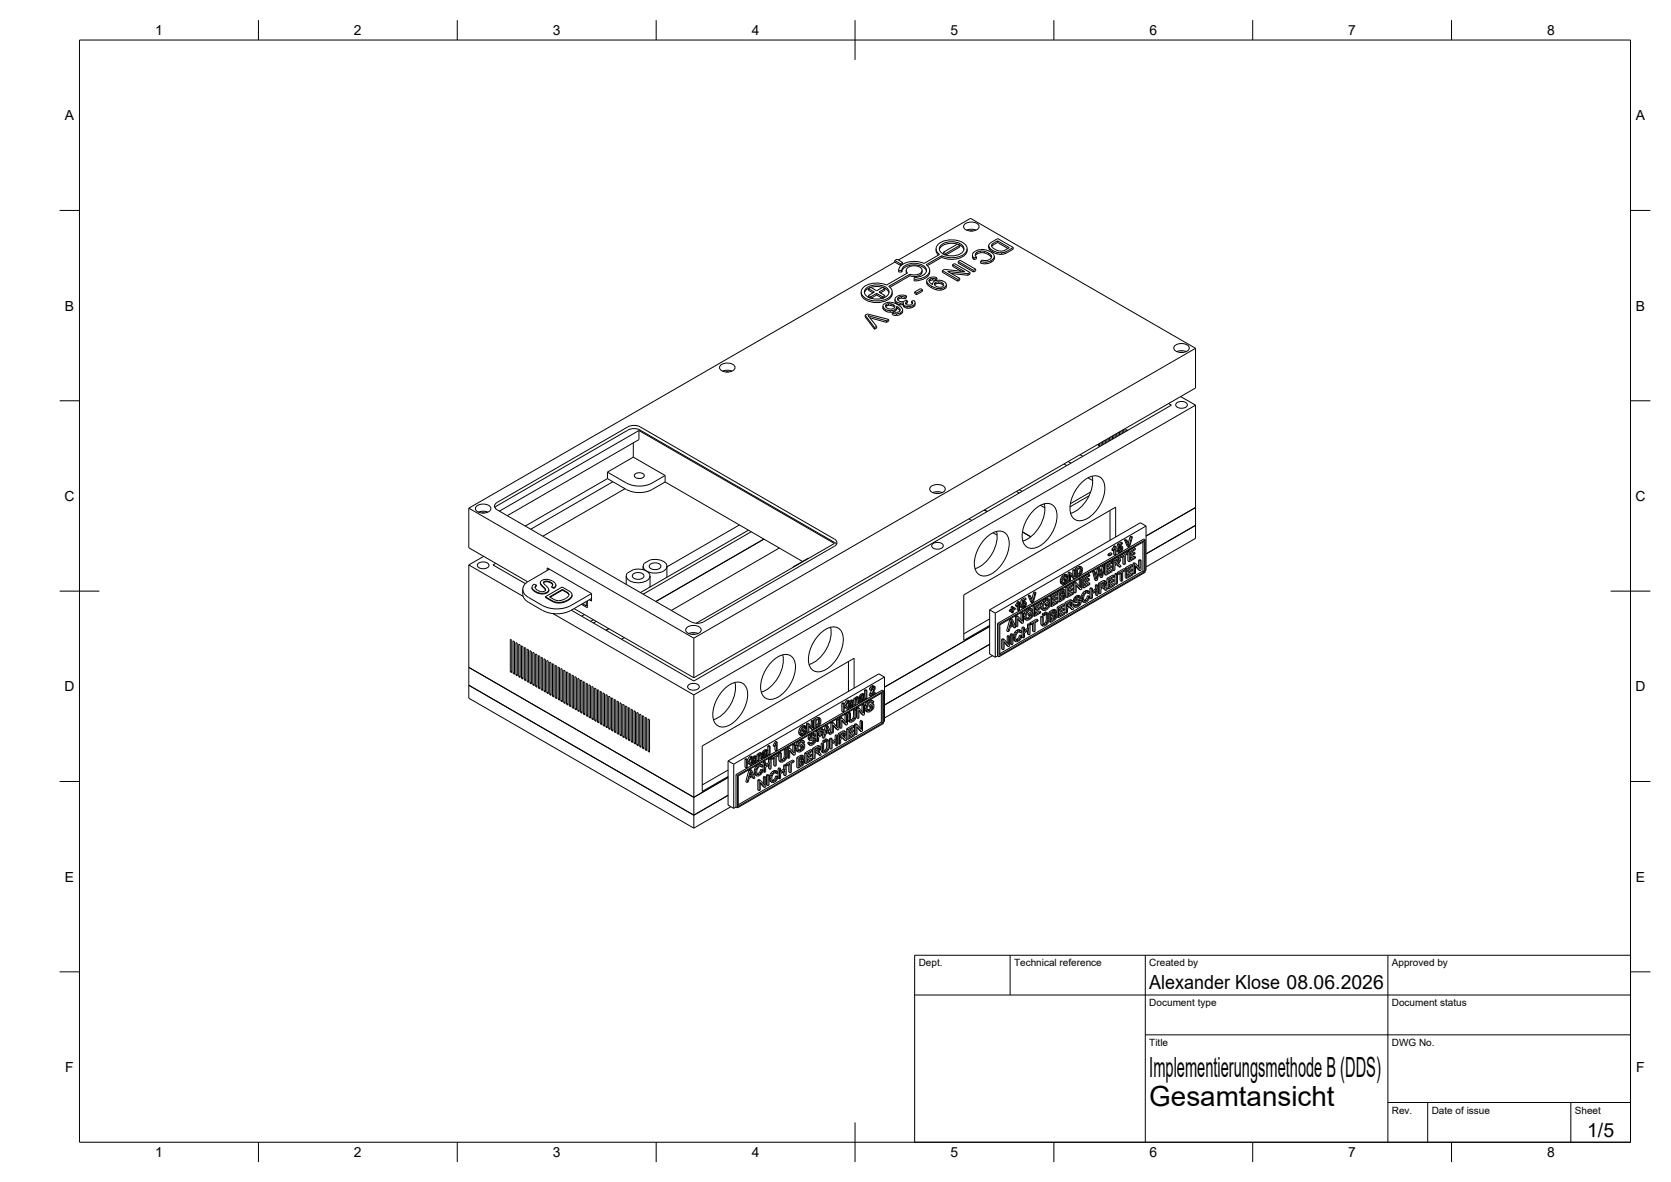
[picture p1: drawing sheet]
<svg xmlns="http://www.w3.org/2000/svg" width="420mm" height="297mm" viewBox="0 0 420 297" stroke-linecap="round" stroke-linejoin="round" font-family="sans-serif">
<defs><g id="words">
<g font-size="7">
<text x="289" y="270.6">Implementierungsmethode B (DDS)</text>
<text x="289" y="278.1">Gesamtansicht</text>
</g>
<g font-size="4.9">
<text x="289" y="248.5">Alexander Klose 08.06.2026</text>
<text x="399.1" y="285.7">1/5</text>
</g>
<g font-size="3.5">
<text x="39" y="8.8">1</text>
<text x="89" y="8.8">2</text>
<text x="139" y="8.8">3</text>
<text x="189" y="8.8">4</text>
<text x="239" y="8.8">5</text>
<text x="289" y="8.8">6</text>
<text x="339" y="8.8">7</text>
<text x="389" y="8.8">8</text>
<text x="16.3" y="30.2">A</text>
<text x="411.3" y="30.2">A</text>
<text x="16.3" y="78">B</text>
<text x="411.3" y="78">B</text>
<text x="16.2" y="125.9">C</text>
<text x="411.2" y="125.9">C</text>
<text x="16.2" y="173.7">D</text>
<text x="411.2" y="173.7">D</text>
<text x="16.3" y="221.6">E</text>
<text x="411.3" y="221.6">E</text>
<text x="16.4" y="269.4">F</text>
<text x="411.4" y="269.4">F</text>
<text x="39" y="290.8">1</text>
<text x="89" y="290.8">2</text>
<text x="139" y="290.8">3</text>
<text x="189" y="290.8">4</text>
<text x="239" y="290.8">5</text>
<text x="289" y="290.8">6</text>
<text x="339" y="290.8">7</text>
<text x="389" y="290.8">8</text>
</g>
<g font-size="2.5">
<text x="231" y="242.9">Dept.</text>
<text x="255" y="242.9">Technical reference</text>
<text x="289" y="242.9">Created by</text>
<text x="350" y="242.9">Approved by</text>
<text x="289" y="252.8">Document type</text>
<text x="350" y="252.8">Document status</text>
<text x="289" y="262.9">Title</text>
<text x="350" y="262.9">DWG No.</text>
<text x="350" y="279.9">Rev.</text>
<text x="360" y="279.9">Date of issue</text>
<text x="396" y="279.9">Sheet</text>
</g>
</g></defs>
<!-- layer: Visible -->
<g fill="none" stroke="#000" stroke-width=".25">
<path d="M242.5 56.4a2.57 2.57 0 0 1 3.7 .4 1.59 1.59 0 0 1-2 1.3l-.5-.1a1.12 1.12 0 0 1-1.1-.4 1.12 1.12 0 0 1-.1-1.2zM243.1 57.8l1.4-.2 .9 .2M243.9 58h.7M216.5 73.4a2.35 2.35 0 0 0 2.2 2.4 4.9 4.9 0 0 0 5.5-1.5l.1-.9M217 72.3a5.6 5.6 0 0 1 5.9-.6l5.3-3.1a.99 .99 0 0 1-.2-1.2 .99 .99 0 0 1 1-.5l1.4-.1a1.08 1.08 0 0 1 1.2 .6 1.08 1.08 0 0 1-.2 1.3l-1.2 .4-1.4-.2-5.3 3.1a1.67 1.67 0 0 1 .8 1.7 1.67 1.67 0 0 1-1.2 1.4 5.5 5.5 0 0 1-6.3-1 1.44 1.44 0 0 1 .2-1.8zM217.5 79.2l.6-.3 5.4 1.4M217.5 79.2v.4l2.4 3.1M217.5 79.2l2.4 3.1M217.7 72.5a4.2 4.2 0 0 1 5.7 .4 1.87 1.87 0 0 1-2 2.2l-1.3 .1a2.62 2.62 0 0 1-2.8-1.8zM218.4 72.5v.4l1.1 .7M218.4 74.3v.4l.5 .2M218.4 72.5l1.5 .9-1.5 .9"/>
<path d="M218.4 74.3l.5 .3M218.7 79.9l4.2 1.1M218.9 72.2l-.9 .5-.6 .9M218.9 74.6v.4M219 72.2l1.4-.2 1.5 .2M220.4 74.1l-1.4 .9M220.4 73.7l1.5 .9M220.4 73.7l-1.5 .9M220.4 74.1l1.5 .9M220.4 73.7v.4M221.9 72.2l-1.5 .9-1.5-.9-.5 .3M221.9 72.2l.6 .3"/>
<path d="M221.9 74.6v.4M222 76.9l.1 .8M222 72.2l.9 .5 .6 .9M222.1 77.7l.5 .4M222.1 77.2l.5 .5M222.1 77.2l-.1-.4 .4-.4 .7-.4h.8l1.8 .6 .9 .5 .3 .7M222.1 77.2v.5M222.5 72.5l-1.5 .9 1.5 .9M222.5 72.5v.4l-1.1 .7M222.5 74.3v.4l-.5 .2M222.5 74.3l-.6 .3M222.6 78.1l1.3 .4"/>
<path d="M222.6 77.7l1.3 .4M222.6 77.7v.4M222.9 76.9l-.2 .2M222.9 76.5l-.3 .3 .1 .4 1.2 .5 .6-.1 .5-.3v-.4l-.4-.3M222.9 76.5v.4M223.4 76.7l.6 .1M223.4 76.3l.6 .1M223.4 76.7l-.5 .2M223.4 76.3l-.5 .2M223.4 76.3v.4M223.9 78.1v.4M224 76.8l.6 .2"/>
<path d="M224 76.4l.6 .2M224 76.4v.4M224.3 78.7v.4l1.1 .2M224.3 78.7l1.1 .2M224.6 77l.4 .3M224.6 76.6v.4M225 65.9l-107.1 61.8M225 65.9l1.4 .8M225 65.5l1.4 .8M225 65.5v.4M225 65.5l.6-.4 1.3 .9M225 75.2l.1 .7 .4 .4"/>
<path d="M225 75.2l.1 .4 .4 .3M225 78.2l-1.1 .3M225 77.8l-1.1 .3M225 77.8v.4M225.4 77.4v-.5l.8 .7M225.4 77.8l-.4 .4M225.4 77.4l-.4 .4M225.4 77.4v.4M225.4 78.9v.4M225.5 77.4l.7 .6M225.5 77.2l-.1 .6M225.5 76.3l.8 .3"/>
<path d="M225.5 75.9l.8 .3M225.5 75.9v.4M225.9 65.3l18.1-10.4 56.6 32.6M226 68v.4h.8M226 68h.8M226 75.1l-.3 .3M226 74.7l-.3 .4 .3 .5 1 .2 .8-.4 .4 .3M226 74.7v.4M226.2 77.6l.1 .4-.2 .3-.5 .2-.8-.1-.5 .3M226.2 78l.1 .1M226.2 77.6v.4M226.3 76.2l.9-.1-.1 .4"/>
<path d="M226.3 76.2v.4M226.4 66.3v.4M226.4 79l-1 .3M226.4 78.6l-1 .3M226.4 78.6v.4M226.7 74.9l.8 .2M226.7 74.5l.8 .2M226.7 74.9l-.7 .2M226.7 74.5l-.7 .2M226.7 74.5v.4M226.8 67.9a2.37 2.37 0 0 1 2.3-1.7h.8a2.86 2.86 0 0 1 3.1 1.7 2.37 2.37 0 0 1-2.4 1.8h-.7M226.8 68v.4"/>
<path d="M226.9 77.8v.8l-.5 .4M226.9 77.8v.4l-.5 .4M226.9 66v.4l-.5 .3M226.9 66l-.5 .3M227.1 76.7v.2M227.1 76.5l-.8 .1M227.1 76.3v.6M227.1 76.9l.4 .3M227.1 76.5l.4 .3M227.5 77.2l.6 .2M227.5 76.8l.6 .2M227.5 76.8v.4"/>
<path d="M227.5 74.7v.4M227.7 76.1v.2M227.9 68l.1 .7M227.9 74.4l-.8-.2h-1l-.8 .5-.3 .5M227.9 74.4v.4l-.4 .3M227.9 74.4l-.4 .3M228.1 76.1l-.3 .3M228.1 75.7l-.4 .4M228.1 75.7v.4M228.1 77v.4M228.2 75.7l-.1 .4M228.2 75.7h-.1"/>
<path d="M228.7 68.9v.4M228.7 69.3l-4.9 2.9M228.9 77.4h-.8M228.9 77h-.8M228.9 77v.4M229.2 75.7l.3 .6-.6 .4-.8-.1-.4-.3v-.2M229.2 75.7v.4l.2 .3M229.2 75.7l.6-.2 .3 .6M229.6 77.2l-.7 .2M229.6 76.8l-.7 .2M229.6 76.8v.4M230 73.4v.4l.5 .2"/>
<path d="M230 73.4l.5 .2M230.1 76.1l-.1 .6-.4 .5M230.1 76.1l-.5 .7M230.5 73.6v.4M231.9 68a1.73 1.73 0 0 1-2.3 1.5l-.8-.2M231.9 72.8l-.4-.3-1.5 .9M231.9 72.8v.4l-1.4 .8M231.9 72.8l-1.4 .8M232.9 68.1a3.6 3.6 0 0 0-4.5-1.3 2.06 2.06 0 0 0-1.6 1.5M233 70.6l.2 .9M233.2 71.5l1 .8M233.2 71.1l1 .8"/>
<path d="M233.2 71.1v.4M233.6 70.4v.3M233.6 70.7l.9 .8 .1-.5 .5-.4 .7-.2 .9 .1 1 .5 .3 .5M233.8 68a2.35 2.35 0 0 1-2.2 2.4l-1.7 .2-.1-.8M233.9 70.5l-.2 .3M233.9 70.1l-.3 .3M233.9 70.1v.4M234.2 72.3l1.3 .5M234.2 71.9l1.3 .5M234.2 71.9v.4M234.5 70.4l.7 .1M234.5 70l.7 .1"/>
<path d="M234.5 70.4l-.6 .1M234.5 70l-.6 .1M234.5 70v.4M234.5 71.3v.2M235.2 70.1v.4M235.2 71l-.3 .3 .2 .4 1 .5 .7-.1 .5-.3-.1-.5-.3-.3M235.2 71.4l-.2 .2M235.2 71v.4M235.4 62.5l.1 1 .5 .6M235.5 72.8l1.1 .1M235.5 72.4l1.1 .1M235.5 72.4v.4"/>
<path d="M235.6 69.8l-1.1-.2-.9 .2-.6 .6 .2 .7M235.6 69.8v.4l-.4 .3M235.6 69.8l-.4 .3M236 71.2l.9 .2M236 70.8l.9 .2M236 71.2l-.8 .2M236 70.8l-.8 .2M236 70.8v.4M236.6 72.5v.4M236.6 61.6a4.2 4.2 0 0 1 5.7 .5 1.87 1.87 0 0 1-2 2.1l-1.4 .1a2.62 2.62 0 0 1-2.7-1.8zM236.8 64.3l-3.9 2.2a1.66 1.66 0 0 1 .8 1.7 1.66 1.66 0 0 1-1.2 1.4l-1.2 .4-1.4 .2M236.8 64.7l-3.6 2.1"/>
<path d="M236.8 64.3v.4M236.8 64.3a5.3 5.3 0 0 0 6.2-1.1 1.91 1.91 0 0 0-1.5-2.6 5.6 5.6 0 0 0-5.8 1.1 1.54 1.54 0 0 0 .5 2.3l-3.9 2.2a5.6 5.6 0 0 0-6.1 .9l-.2 .8M236.9 71.4l.3 .4M236.9 71v.4M236.9 68v.4l3.9 2.3M236.9 68l3.9 2.2M237.2 63.4v.4l.5 .3M237.2 63.4l.6 .3M237.4 72.6l-.8 .3M237.4 72.2l-.8 .3M237.4 72.2v.4M238 71.5l-.1 .7-.5 .4"/>
<path d="M238 71.5l-.2 .4-.4 .3M239.2 68.7l4.2 .5M239.5 66.5l3.1 1.8-5.1-.6-.6 .3M239.5 66.5l.5-.3 3.9 2.3M239.5 66.5v.4l2.2 1.3M240.7 61.3a4.2 4.2 0 0 0-4.4 1.1l-.1 .3M240.7 61.3l-3.5 2.1M240.7 61.3l.6 .4M240.8 70.2v.5M240.8 61.4l.9 .4 .7 .9M240.9 65.7l.5-.3 3.9 2.3M240.9 65.7v.4l3.9 2.3"/>
<path d="M240.9 65.7l3.9 2.3M241.3 61.7v.4l-3.5 2v-.4M241.3 70v.4l-.5 .3M241.3 61.7l-3.5 2M241.3 70l-.5 .2M243.2 62.5v.4M243.2 62.9a3.2 3.2 0 0 1-3.5 2.3l-1.8-.2-1.1-.3M243.4 68.8v.4M243.4 68.8l-5.1-.6 3 1.8M243.9 68.5v.4l-.5 .3M243.9 68.5l-.5 .3M244.5 64v.8l.4 .4"/>
<path d="M244.8 68v.4M244.9 64.8v.4M245.3 67.7v.4l-.5 .3M245.3 67.7l-.5 .3M245.5 64.6v.4l-.6 .2M245.5 64.6l-.6 .2M245.7 63.8l-.5 .4M245.7 63.4l-.5 .6 .3 .6M245.7 63.4v.4M246.5 63.5l1 .1M246.5 63.1l1 .1M246.5 63.5l-.8 .3"/>
<path d="M246.5 63.1l-.8 .3M246.5 63.1v.4M246.5 65.7v.4l1.4 .2M246.5 65.7l1.4 .2M247.5 63.6l1 .4M247.5 63.2l1 .4M247.5 63.2v.4M247.9 65.9v.4M248.5 64l.7 .5M248.5 63.6l.7 .5M248.5 63.6v.4M248.6 61.8v.6"/>
<path d="M248.6 62.4l.3 .5M248.6 62l.3 .4M248.6 62v-.4l.4-.5 1.9-1.1 3.9 2.2M248.6 62v.4M248.9 62.9l.7 .5M248.9 62.4l.7 .6M248.9 62.4v.5M249.2 64.5l.1 .2M249.2 64.1l.1 .6M249.2 64.1v.4M249.2 65.9l-1.3 .4M249.2 65.5l-1.3 .4"/>
<path d="M249.2 65.5v.4M249.3 64.7l-.3 .4-.6 .3-1.5-.1-.4 .4M249.4 61.8v.1M249.4 61.4v.4M249.6 63.4l1.1 .4M249.6 63l1.1 .4M249.6 63v.4M249.9 64.8l.1-.5-.5-.7-1.2-.7-1.4-.2-1.1 .2-1.1 .6-.2 .7 .4 .6M249.9 65.2l-.7 .7M249.9 64.8l-.7 .7M249.9 64.8v.4M250 64.4l-.1 .8"/>
<path d="M250.7 63.8l1.1 .1M250.7 63.4l1.1 .1M250.7 63.4v.4M250.8 60.9l-1.4 .9M250.8 60.5l-1.4 .9M250.8 60.5l3 1.7-1.5 .8-1 .1-1.6-.7-.4-.5 .1-.5M250.8 60.5v.4M250.8 60.9l2.6 1.5M251.8 63.5v.4M252.7 63.8l-.9 .1M252.7 63.3l-.9 .2M252.7 63.3v.5"/>
<path d="M254.8 62.2v.4l-2.1 1.2M254.8 62.2l-2.1 1.1M181.1 91.9a2.57 2.57 0 0 1 3.7 .3 1.59 1.59 0 0 1-1.9 1.3h-.5a1.12 1.12 0 0 1-1.2-.4 1.12 1.12 0 0 1-.1-1.2zM181.7 93.3l.9-.3 1.5 .3M182.5 93.5h.7M219.9 82.3v.4M220.4 82v.4l-.5 .3M220.4 82l-.5 .3M222.9 80.6l-4.7-1.3 2.2 2.7M222.9 80.6v.4M223.5 80.3v.4l-.6 .3M223.5 80.3l-.6 .3"/>
<path d="M295.3 87a2.57 2.57 0 0 1 3.7 .3 1.59 1.59 0 0 1-1.9 1.3h-.5a1.12 1.12 0 0 1-1.1-.4 1.12 1.12 0 0 1-.2-1.2zM295.9 88.4l1.4-.3 1 .3M296.7 88.6h.8M296.9 99.7l3.7 2.1M300.6 87.5v10l-126.1 72.8M300.6 87.5l-126.1 72.9M152.7 118.6l4.8 2.8a7.1 7.1 0 0 0 6.5 0l3.2-1.9M152.7 118.6v1.7M157.9 108.1l-32.9 19-.6 .5M157.9 107.3l1.5-.4 1.6 .4 48.8 28.2a.96 .96 0 0 1 .7 .9 .96 .96 0 0 1-.7 .9l-32.9 19-1 .3h-1.1l-1-.3-48.9-28.2a.96 .96 0 0 1-.6-.9 .96 .96 0 0 1 .7-.9l32.9-19M157.9 108.1l1.5-.4 1.6 .4M159.2 114.9l-6.5 3.7"/>
<path d="M159.2 111.3v3.6M159.2 114.9l8 4.6M159.6 119.2a1.54 1.54 0 0 1 2.4 .3 1.45 1.45 0 0 1-2.5 0zM160.7 108.2l49.1 28.4-34.8 20M160.7 108.2l-35.1 20.2M160.7 108.2v2.3l-33.1 19.1M161 108.1l48.8 28.2 .5 .5M167.2 119.5v1.6M267.5 116.6l.7 .4M268.6 116l.7 .4M271.5 114.3l.7 .4M274.6 119.7a8.9 8.9 0 0 1-5.4 9.3"/>
<path d="M275.8 111.8h.1M276.2 111.6v.4M276.5 111.4v.8l-.3-.2M276.5 111.8l-.3 .2M276.9 111.2v.8M277.2 111v.8M277.6 110.8v.8M277.9 110.6v.8M278.3 110.4v.8M278.7 110.2v.8M279 110v.8M279.4 109.8v.8"/>
<path d="M279.7 109.6v.8M280.1 109.4v.8M280.4 109.1v.8M280.8 109v.8M281.1 108.7v.8M281.5 108.5v.8M281.8 108.3v.8M282.2 108.1v.8M282.5 107.9v.8M282.9 107.7h.1M282.9 107.7v.8M283.6 108.1l-.3-.1v.3"/>
<path d="M293.8 101.4l.7 .4-120 69.3-30.9-17.8M295.8 101.4a1.9 1.9 0 0 1 2.7 .2 1.27 1.27 0 0 1-1.6 1 .89 .89 0 0 1-1-.3 .89 .89 0 0 1-.1-.9zM300.6 101.8v33.5l-12.4 7.2M300.6 101.8l-126.1 72.8M117.9 127.7v10l14.8 8.5M117.9 127.7l56.6 32.7M119.7 127.3a2.57 2.57 0 0 1 3.7 .3 1.59 1.59 0 0 1-1.9 1.3h-.5a1.12 1.12 0 0 1-1.1-.4 1.12 1.12 0 0 1-.2-1.2zM120.3 128.7l1.4-.2 1 .2M121.1 128.9h.8M121.6 139.8l-3.7 2.2M152.7 120.3l4.8 2.7a7.1 7.1 0 0 0 6.5 0l3.2-1.9M152.7 120.3l-20.6 11.9"/>
<path d="M154.1 121.1l-20.6 11.9M157.2 122.8l-20.7 12M167.2 121.1l34.6 20M185.9 131.9l-18.2 10.6M188.2 133.2l-27.2 15.7M188.9 133.6l-27.2 15.7M192.1 135.5l-27.2 15.7M196 137.7l-27.2 15.7M234 122.4a2.57 2.57 0 0 1 3.7 .3 1.59 1.59 0 0 1-2 1.3h-.5a1.12 1.12 0 0 1-1.1-.4 1.12 1.12 0 0 1-.1-1.2zM234.4 136.8a1.9 1.9 0 0 1 2.8 .2 1.27 1.27 0 0 1-1.7 1 .89 .89 0 0 1-1-.3 .89 .89 0 0 1-.1-.9zM234.5 123.8l1.5-.2 .9 .2M235.4 124h.7"/>
<path d="M243.6 130.4l.7 .4M247.5 128.2l.7 .4M248 135.1a4.3 4.3 0 0 1 4.2-1.5 3.3 3.3 0 0 1 1.5 3.8 9.4 9.4 0 0 1-5.1 7.1 2.59 2.59 0 0 1-2.7-.3 2.59 2.59 0 0 1-.9-2.6 9.8 9.8 0 0 1 3-6.5zM249.7 133.9l1 .6M250.6 133.6a8.9 8.9 0 0 1-5.4 9.3M255.6 123.5l.7 .4M256.3 123.1l.7 .4M257.1 133.7l2.1 1.2M260 128.2a4.3 4.3 0 0 1 4.2-1.5 3.3 3.3 0 0 1 1.5 3.8 9.4 9.4 0 0 1-5.1 7.1 2.59 2.59 0 0 1-2.7-.3 2.59 2.59 0 0 1-.9-2.6 9.8 9.8 0 0 1 3-6.5zM261.6 127l1.1 .6M262.4 126.6l.2 .1M262.6 126.6a8.9 8.9 0 0 1-5.4 9.4"/>
<path d="M272 121.2a4.3 4.3 0 0 1 4.2-1.5 3.3 3.3 0 0 1 1.6 3.8 9.4 9.4 0 0 1-5.2 7.2 2.59 2.59 0 0 1-2.7-.4 2.59 2.59 0 0 1-.9-2.6 9.8 9.8 0 0 1 3-6.5zM273.6 120.1l1.1 .7M273.8 124.6l-4.8 2.8M274.2 123.6l-5.1 3M278.6 139.3v.2l.3 .2M278.6 139.3l.3 .2M278.9 139.5v.2M279.1 128.3v7.5M279.6 138v.3l.3 .2M279.6 138l.3 .2M279.6 139.1l-.4-.2-.6 .4M279.6 139.1l-.7 .4"/>
<path d="M279.6 139.1v.2l-.7 .4M279.9 137.6l-.3 .4M279.9 137.6l.3 .2M279.9 138.5l.5-.6v1.6M279.9 138.2v.3M280 138.4v.9l.4 .2M280.1 137.2l-.2 .4M280.1 137.2l.3 .2M280.1 137.2l.5 .1M280.2 137.8l-.3 .4M280.4 137.4l-.2 .4M280.5 135v-7.5l-38.2 22v11.4l6.5-3.7"/>
<path d="M280.6 137.3v2.1l-.2 .1M280.6 137.3l-.2 .1M280.8 138.3l.5 .5M280.8 138.3l.2-.1 .4 .2M280.8 138.3l.3 .2M281 136.7l-.2 1.2 .4 .2M281 136.7l.3 .2M281.1 138.5l.2 .3M281.3 138.4h.1M281.3 138.4l.4 .2M281.3 136.9l-.1 1.2M281.4 138.4l.1 .2h.2"/>
<path d="M281.4 138.4l-.3 .1M281.5 137.2l.3 .2M281.5 137.1l.7 .2M281.6 138.1l-.3 .3M281.6 139.6v.3l.4 .2M281.6 139.6l.4 .3M281.6 138.1l.4 .2M281.7 137.7l-.1 .4M281.7 137.7l.4 .1M281.7 137.6v.1M282 139.9v.2M282 138.3l-.3 .3"/>
<path d="M282.1 137.8l-.1 .5M282.1 137.8l-.3-.3-.6 .6M282.2 137.3l-.4 .1M282.2 137.3l.1 .4-.2 .7-.4 .4h-.4M282.2 136.4v.3l-.7 .4-.1 .6 .4-.3M282.2 136.4l-.9 .5M282.2 136.4l-.3-.2-.9 .5M282.3 139.9v1.8l.4 .2M282.7 135.7l.7 1.6 .4 .2M282.7 135.7l.4 .2M282.7 135.7l.3-.2 .4 .2M283.1 135.9l.7 1.6"/>
<path d="M283.4 135.7l-.3 .2M283.6 138.5v.3M283.6 139.2v1.8l.4 .2M283.6 138.5l.4 .2M283.7 138.9l-.4-.2-1.7 .9M283.7 138.9v.3l-.7 .4v2.1l-.3 .2M283.7 138.9l-1.7 1M284 138.7v2.5M284.1 134.9l-.4 1.7M284.1 134.9l.4 .2M284.1 134.9l.3-.1 .3 .1M284.5 135.1l-.6 2.1-.5-1.5"/>
<path d="M284.7 134.9l-.2 .2M284.7 134.9l-.7 2.5-.2 .1M285.4 138.9v.3l-1.2 .7v.8l1.3-.7M285.4 138.9l-.3-.2-.9 .5M285.5 137.8l-.4-.2-1.5 .9M285.5 137.8l-1.5 .9M285.5 137.8v.3l-1.3 .7v.8l1.2-.7M285.5 140l-.3-.3-1 .6M285.5 140v.2l-1.5 1M287.4 136.2v7.3M288 135.7l-.4-.2-36.8 21.2M288 135.7l-36.8 21.2"/>
<path d="M288 135.7v8.1l-36.8 21.2M288.2 132.2l-1.5-.8-37.9 21.9M288.2 132.2l-37.9 21.9M288.2 132.2v11.1l-.2 .1M300.6 132l-12.4 7.2M300.6 127.5l-12.4 7.2M117.9 142v33.5l56.6 32.6M117.9 142l13.6 7.9M120.2 141.7a1.9 1.9 0 0 1 2.7 .2 1.27 1.27 0 0 1-1.6 1 .89 .89 0 0 1-1-.2 .89 .89 0 0 1-.1-1zM124.7 141.6l-.7 .4 8.1 4.7M131.4 148.1a2.78 2.78 0 0 0 1.5 3.3l3.5 2M133.8 147.6l.1 .6"/>
<path d="M133.9 148.2l.8 .6M133.9 148l.8 .7M133.9 148v.2M134.6 147.5l.2 .6 .9 .5 1 .1 .5-.4M134.6 147.5v.2M134.7 148.8l1 .4M134.7 148.7l1 .3M134.7 148.7v.1M134.9 147.1l-.3 .5M134.9 147.1l-.3 .4M134.9 147.1l-.6-.3-.3 .2-.2 .5 .1 .5M135.7 149.2l1 .1"/>
<path d="M135.7 149l1 .1M135.7 149v.2M135.9 146.4l.1 .5M136 146.9l1.1 1.2M136 146.7l1.1 1.2M136 146.7l-.1-.5 .4-.4 1.4-.2 1.5 .6 .5 .6v.4M136 146.7v.2M136.4 153.4a7.8 7.8 0 0 0 7.1 0M136.7 149.1v.2M136.9 146.3l-.2 .2M136.9 146.1l-.2 .3 .1 .3 1.2 1.4-.1 .3-.4 .4M136.9 146.1v.2"/>
<path d="M137.1 148.1l.1 .2M137.1 147.9l.1 .4M137.1 147.9v.2M137.1 150l4.3-2.5 2.2 1.5 .2 .6-.2 .5M137.1 150l1.5 1M137.1 150l1.5 .8M137.5 146.2l1 .3M137.5 146.2l-.6 .1M137.5 149l-.8 .3M137.5 146l1 .3M137.5 146l-.6 .1M137.5 148.8l-.8 .3"/>
<path d="M137.5 146v.2M137.5 148.8v.2M137.6 143.4v-.7l11.1 6.5M138 148.6l-.5 .4M138 148.4v.2M138 148.2v.4M138.1 143.1l-5.2 3a2.16 2.16 0 0 0-1.5 2 2.16 2.16 0 0 0 1.5 2l3.5 2.1a7.9 7.9 0 0 0 7.1 0l5.2-3M138.5 146.5l.5 .5M138.5 146.3l.5 .6-.3 .5M138.5 146.3v.2M138.6 151l.8 .4M138.6 150.8l.8 .4"/>
<path d="M138.6 150.8v.2M138.7 147.4l.6 .5M138.7 147.4l.6 .3M139.1 154.2l35.4 20.4M139.3 147.7v.2M139.4 151.4l.7 .1M139.4 151.2l.7 .2M139.4 151.2v.2M139.7 147.3l-.4 .6M139.7 147.2l-.4 .5M139.8 147.1l-.1 .2M139.8 147l-.1 .3"/>
<path d="M140.1 151.5h.8M140.1 151.4h.8M140.1 151.4v.1M140.9 151.4v.1M141.4 148.3l1.5 1M141.4 148.1l-3.2 1.9 1.3 .8 1.4 .1 1.8-.8 .4-.6-.2-.4M141.4 148.1l1.5 1M141.4 148.3l-3.1 1.8M141.4 148.1v.2M141.8 151.3l-.9 .2M141.8 151.2l-.9 .2M141.8 151.2v.1"/>
<path d="M142.8 150.9l-1 .4M142.8 150.8l-1 .4M142.8 150.8v.1M142.9 149.3l.1 .2M142.9 149.1v.2M143.6 150.2l-.8 .7M143.6 150.1l-.8 .7M143.6 150.1v.1M143.8 149.5l-.2 .7M144.3 152.9l30.2 17.4M146.5 151.7l.9 .5M146.9 154.4l-.7 .4"/>
<path d="M147.4 151.2v1M147.7 151v1.7l-1.5-.8M147.7 152.1l-.3 .1M148.7 149.2v1.9l-.5-.4M148.7 150.4l-5.2 3M149.2 155.8l-.7 .4M149.9 156.2l-.7 .4M153.1 158l-.7 .4M157.5 144.7v2.1M157.7 144a1.44 1.44 0 0 0 1.2 2.2 4.2 4.2 0 0 0 4.3-.8 1.41 1.41 0 0 0-1.1-2.1l-1.1-.3a4.1 4.1 0 0 0-3.3 1M159.1 144.4a1.9 1.9 0 0 1 2.8 .2 1.27 1.27 0 0 1-1.7 1 .89 .89 0 0 1-.9-.3 .89 .89 0 0 1-.2-.9zM161.7 142.3v.9"/>
<path d="M161.9 141.6a4.3 4.3 0 0 1 5.4-.2 1.31 1.31 0 0 1 .3 1.4 1.31 1.31 0 0 1-1 .9 4.2 4.2 0 0 1-4.8-.9v-.8l.2-.4M163.4 141.9a1.9 1.9 0 0 1 2.8 .3 1.27 1.27 0 0 1-1.7 .9 .89 .89 0 0 1-1-.2 .89 .89 0 0 1-.1-1zM163.4 144.7v2.8M167.7 142.3v2.8M172.6 157.8a2.57 2.57 0 0 1 3.7 .3 1.59 1.59 0 0 1-1.9 1.3h-.5a1.12 1.12 0 0 1-1.2-.4 1.12 1.12 0 0 1-.1-1.2zM173.2 159.2l1.4-.2 .9 .2M174 159.4h.7M200 142.2l-.6 .4M203.3 140.3l-3.4 1.9M206.3 159.2a4.3 4.3 0 0 1 4.2-1.5 3.3 3.3 0 0 1 1.5 3.8 9.4 9.4 0 0 1-5.1 7.1 2.59 2.59 0 0 1-2.7-.3 2.59 2.59 0 0 1-.9-2.6 9.8 9.8 0 0 1 3-6.5zM208.8 157.6a8.9 8.9 0 0 1-5.4 9.4M248.8 157.4l-26.4 15.3"/>
<path d="M248.8 153.3v11.1l1.5 .8M248.8 153.3l1.5 .8M248.8 155.5l-6.5 3.8M250.3 154.1v11.1M250.8 156.7v8.2M250.8 156.7l.4 .2M251.2 156.9v8.1M251.4 157l36.3-21v7.7l-36.3 21zM253.3 159.8v1.8M253.3 159.8l.3 .2M253.3 159.8l.2-.1 .4 .2M253.8 153.3v.3l.3 .2"/>
<path d="M253.8 153.3l.3 .2M253.9 159.9v2.4l-.3 .2M253.9 159.9l-.3 .1M253.9 155.6l-.8 2.9 .3 .3M253.9 155.6l.4 .2M253.9 155.6l.3-.1 .4 .2M254 159.4v2.4l.4 .2M254 159.4l.4 .2M254 159.4l.3-.2 .4 .2M254.1 153.8l.5-.3v.6M254.1 153.5v.3M254.3 152.5v.6"/>
<path d="M254.3 153.7l.3 .4M254.3 153.1l-.5 .2M254.3 153.1l.3 .2M254.3 152.5l.3 .2M254.3 152.5l.1-.1 .4 .2M254.3 155.8l-.9 3M254.3 156.5l.1 .3M254.4 159.6v2.4M254.4 156l.4 1-.7 .4zM254.4 156.8l-.2 .1M254.4 156.8l.4 .2M254.6 155.7l-.3 .1"/>
<path d="M254.6 155.7l.8 1.9-.3 .2M254.6 152.7v.6M254.6 153.3l-.5 .2M254.7 157.3l.4 .5M254.7 159.4l-.3 .2M254.7 159.4v2.5l-.3 .1M254.8 152.6l-.2 .1M254.8 152.6v.5l.5-.2M254.8 152.7l.5 .2M254.9 159.5l-.2 .7M254.9 159.5l.3 .1M255.1 157.8l-.2-.6-.9 .5-.3 .9-.3 .2"/>
<path d="M255.2 159.6l-.1 .8M255.2 158.8l-.3 .7M255.2 158.8l.4 .2M255.3 152.9v.2l-.5 .3v.5l-.2 .2M255.3 154.8v2.5l.4 .2M255.3 154.8l.4 .2M255.3 154.8l.3-.1 .3 .2M255.3 152v.3l.4 .1M255.3 152l.4 .2M255.6 159l-.4 .6M255.7 151.6l-.4 .4M255.7 151.6l.3 .2"/>
<path d="M255.7 155v2.5M255.7 152.4l.4-.5v1.6M255.7 152.2v.2M255.7 158.4l-.5 .4M255.7 158.4l.4 .2M255.8 152.4v.9l.3 .2M255.9 151.2l-.2 .4M255.9 151.2l.3 .2M255.9 151.2l.4 .1M255.9 155.6l1.1 1.1M255.9 154.9l-.2 .1M256 151.8l-.3 .4"/>
<path d="M256.1 158.6l-.5 .4M256.2 151.4l-.2 .4M256.3 158.2l-.6 .2M256.3 158.2l.4 .3M256.3 158.2l.3 .2M256.3 158.8l.3 .2M256.3 159.6l-.2 .6M256.3 159.6l.7 .2M256.3 159.6l.4 .3M256.3 151.3l-.1 .1M256.3 151.3v2.1l-.2 .1M256.5 152.3l.6 .5"/>
<path d="M256.5 152.3l.3-.1 .7 .4M256.5 152.3l.4 .2M256.6 158.4l-.5 .2M256.6 158.4l.3 .4-.3 .2M256.6 159l-.3-.2-.6 .4-.3 .7 .1 .8M256.7 159.9l-.2 .6M256.7 154l.3-.1 .3 .2M256.7 154v1.8M256.7 154l.4 .2M256.8 150.7l-.2 1.2 .3 .2M256.8 150.7l.3 .2M256.9 152.5l.2-.1 .1 .2h.3"/>
<path d="M256.9 152.5l.2 .3M257 159.8l-.7 1.2-.8 .3-.3-.3M257 159.8l-.3 .1M257 157.7v2.5l.3 .1M257 157.7l.3 .2M257 157.7l.2-.2 .4 .2M257 156.7l-1.1-1.3v1.9l-.2 .2M257.1 154.2v2l-1.2-1.3M257.1 152.3v.1M257.1 150.9l-.2 1.2M257.3 151.2l.2 .1M257.3 151.1l.6 .2"/>
<path d="M257.3 157.9v2.4M257.3 154.1v2.4l-.3 .2M257.3 154.1l-.2 .1M257.4 152.1l-.3 .2M257.4 154.9l.1 .6M257.4 152.1l.3 .2M257.4 154.9l.3 .2M257.5 151.6h.2l.2 .2M257.5 151.6l-.6 .5M257.5 151.6l-.1 .5M257.5 151.6l.4 .2M257.5 151.6h.1"/>
<path d="M257.5 155.5l.5 .3M257.5 154.1l-.1 .8M257.5 155.5l.4 .1M257.5 154.1l.4 .2M257.6 157.7v1l1.1-.6M257.6 157.7l-.3 .2M257.7 155.1l.2 .5M257.7 152.3l-.2 .3M257.9 151.8l-.2 .5M257.9 154.3l-.2 .8M257.9 153.4l-.4 .7M257.9 153.4l.3 .3"/>
<path d="M257.9 151.3h-.4M257.9 151.3l.2 .4-.2 .6-.4 .5h-.4M258 150.4v.3l-.7 .4-.1 .6 .3-.4M258 150.4l-.4-.2-.8 .5M258 150.4l-.9 .5M258.1 155.4l.3 .1M258.2 153.7l-.3 .6M258.4 156.9l.2-.2 .7 .3M258.4 157.9l-.8 .4M258.4 157.9l.3 .2M258.4 156.9v1M258.4 158.6v.7l.3 .3"/>
<path d="M258.4 156.9l.3 .2M258.4 153l-.5 .4M258.4 155.2l-.3 .1M258.4 154.2v.3l.4 .2M258.4 154.2l.4 .2M258.4 153l.4 .2M258.4 155.2l.4 .2M258.5 149.7l.7 1.6 .3 .2M258.5 149.7l.4 .2M258.5 149.7l.3-.2 .3 .2M258.7 157.1l.3-.2v2.5l-.3 .2M258.7 159.6v-1.2l-1.1 .6v1.2l-.3 .1"/>
<path d="M258.7 157.1v1M258.8 153.2l-.6 .5M258.8 155.4l-.4 .1M258.8 154.9l-.4 .3M258.8 154.9l.4 .2M258.8 154.4v.3M258.8 154.7l.6-.3v.4M258.9 152.8l-.5 .2M258.9 152.8l.6 .3M258.9 152.8l.3 .2M258.9 149.9l.6 1.6M258.9 156.6v.3"/>
<path d="M258.9 156.6l.4 .2M259 153.4l.4 .2M259.1 154.6l-.3 .3M259.1 154.6l.3 .2M259.1 154.6h.1M259.1 149.7l-.2 .2M259.2 155.1l-.4 .3M259.2 153l-.4 .2M259.2 153l.4 .3-.2 .3M259.2 153.4h.1M259.3 153.4l.1 .2M259.3 153.4l-.6 .1-.5 .6-.2 .7 .1 .6"/>
<path d="M259.3 157l.7-.4v2.2M259.3 156.8v.2M259.4 154.8l-.2 .3M259.6 156.9v1.7l.4 .2M259.7 153.9v.9l-.5 .7-.7 .4-.6-.3M259.7 153.9l-.4-.2-.9 .5M259.7 153.9l-.9 .5M259.8 152.3v2.4l.3 .2M259.8 152.3l.3 .2M259.9 148.9l.3 .2M259.9 148.9l-.5 1.7M259.9 148.9l.2-.2 .4 .2"/>
<path d="M260.1 152.5v2.4M260.2 149.1l-.5 2.1-.6-1.5M260.5 148.9l-.3 .2M260.5 148.9l-.7 2.5-.3 .1M261 155.8l-.4-.2-1.7 1M261 155.8l-1.7 1M261 155.8v.3l-.7 .4v2.2l-.3 .1M261.6 152.7v.3l-1.2 .6v.9l1.3-.8M261.6 152.7l-.4-.2-.8 .4M261.6 151.6l-.3-.2-1.5 .9M261.6 151.6v.3l-1.2 .7v.7l1.2-.6M261.6 151.6l-1.5 .9"/>
<path d="M261.7 152.4l.1 .6M261.7 152.4l.3 .2M261.7 155l.1 2M261.7 155l.3 .2M261.7 155l.3-.2 .3 .2M261.7 153.7v.3l-1.6 .9M261.7 153.7l-.4-.2-.9 .6M261.8 157l.4 .3M261.8 157l.3 .2M261.8 153l.5 .3M261.8 151.7l-.1 .7M261.8 153l.3 .2"/>
<path d="M261.8 151.7l.3 .2M262 152.6l.1 .6M262 155.2l.1 2M262.1 154.2v.4l.4 .2M262.1 154.2l.4 .2M262.1 154.2l.3-.1 .3 .2M262.1 151.9l-.1 .7M262.2 151l-.4 .7M262.2 151l.3 .2M262.3 155l.1 1.9M262.3 155l-.3 .2M262.4 156.9l.2 .1"/>
<path d="M262.4 152.9l.3 .2M262.5 154.4v.4M262.5 156.7l-.2 .1M262.5 156.7l.3 .2M262.5 151.2l-.4 .7M262.7 153.9v.3M262.7 153.9l.3 .2M262.7 153.9l.2-.1 .4 .2M262.7 150.5l-.5 .5M262.7 151.8v.2l.4 .2M262.7 151.8l.4 .2M262.7 150.5l.4 .2"/>
<path d="M262.7 152.7l-.3 .2M262.7 152.7l.4 .3M262.7 154.3l-.2 .1M262.7 154.3v.3l-.2 .2M262.7 154.3l.3 .2M262.8 156.9l-.2 .1M262.9 156.3l-.4 .4M262.9 156.3l.4 .2M263 154.1v.4M263.1 150.7l-.6 .5M263.1 153l-.4 .1M263.1 152.4l-.4 .3"/>
<path d="M263.1 154.4l-.2 1.9M263.1 152v.2M263.1 152.4l.3 .3M263.1 152.2l.6-.3v.4M263.1 150.4l-.4 .1M263.1 150.4l.6 .2M263.1 150.4l.4 .2M263.3 154.1l.4 .1M263.3 154l-.3 .1M263.3 154v.3M263.3 154.3l-.3 .2M263.3 154.3l.1 .1"/>
<path d="M263.3 156.5l-.5 .4M263.3 150.9l.4 .3M263.4 152.1l-.3 .3M263.4 152.1l.3 .2M263.4 152.1h.1M263.4 154.4l-.1 2.1M263.4 152.7l-.3 .3M263.5 150.6l-.4 .1M263.5 150.6h.3M263.5 150.9h.1M263.6 150.9l.1 .3M263.6 150.9h-.4l-.6 .5-.3 .8 .1 .7"/>
<path d="M263.7 152.3l-.3 .4M263.7 154.2v1.8l-.2 .6-.8 .7-.6-.1M263.7 154.2l-.3 .2M263.8 150.6l.1 .3-.2 .3M263.8 153.7v2.5l.4 .2M263.8 153.7l.4 .3M264 151.4v.9l-.5 .6-.8 .5-.6-.2M264 151.4l-.4-.2-.9 .6M264 151.4l-.9 .6M264.1 149.8l.3 .2M264.1 149.8v2.4l.3 .2M264.2 154v2.4"/>
<path d="M264.4 150v2.4M264.6 153.3l-.8 .4M264.6 153.3l.4 .2M264.8 154.2l-.4 .2M264.8 155.3l-.4 .2M264.8 154.2l.4 .2M264.8 155.3l.4 .2M265 155.2l-.2 .1M265 155.2l.3 .2M265 153.5l-.8 .5M265 154l-.2 .2M265 153.1l-.4 .2"/>
<path d="M265 153.1l.5 .3M265 154l.3 .2M265 153.1l.3 .2M265 153.7v.3M265.1 155l-.1 .2M265.1 153.7l.3 .2M265.1 155l.3 .2M265.1 154.7v.3M265.1 154.7h.1M265.1 154.7l.4 .2M265.3 153.7h.1M265.3 153.7l-.9 .4v.7l.8-.4"/>
<path d="M265.3 154.2l-.1 .2M265.3 153.7l.1 .2M265.3 155.4l-.1 .1M265.3 154.7h.1M265.3 153.3l-.3 .2M265.3 153.3l.4 .3-.3 .8 .3 .1M265.4 153.9l-.1 .3M265.4 154.7l-1 .4v.8l.8-.4M265.4 154.7l.1 .2M265.4 155.2l-.1 .2M265.4 154.3l.2 .1M265.5 154.9l-.1 .3"/>
<path d="M265.7 154.5l.1 .4-.3 .6-1.3 .9M265.8 152.6v2.5l.3 .1M265.8 152.6l.3 .2M265.9 150.2v.3l-1.2 .7v.8l1.3-.8M265.9 150.2l-.4-.2-.8 .5M265.9 149.1l-.3-.2-1.5 .9M265.9 149.1v.3l-1.2 .7v.8l1.2-.7M265.9 149.1l-1.5 .9M266 151.2v.3l-1.6 .9M266 151.2l-.4-.2-.9 .6M266 148.7v2.4l.4 .2M266 148.7l.4 .2"/>
<path d="M266.1 152.8v2.4M266.4 148.9v2.4M266.6 146l.1 .5M266.6 146l.4 .2M266.7 146.5l.5 .4M266.7 145.4l-.1 .6M266.7 146.5l.4 .2M266.7 145.4l.4 .2M266.8 148.2l-.8 .5M266.8 148.2l.3 .2M267 146.2l.1 .5M267 150.2l-.4 .3"/>
<path d="M267 150.2l.4 .2M267 149.1l-.4 .2M267 144.9l-.3 .5M267 149.1l.4 .2M267 144.9l.4 .2M267.1 145.6l-.1 .6M267.1 148.4l-.7 .5M267.2 148.9l-.2 .2M267.2 150.1l-.2 .1M267.2 148.9l.3 .2M267.2 150.1l.3 .2M267.2 148l-.4 .2"/>
<path d="M267.2 148l.5 .3M267.2 148l.3 .3M267.2 148.7v.2M267.3 149.9l-.1 .2M267.3 146.5l.2 .1M267.3 148.6l.3 .2M267.3 149.9l.3 .2M267.3 149.6v.3M267.3 149.6h.1M267.3 149.6l.4 .2M267.4 145.1l-.3 .5M267.4 148.6h.1"/>
<path d="M267.5 144.5l-.5 .4M267.5 146.3l-.2 .1M267.5 145.5l.7-.4 .4 .2-.8 .4M267.5 145.5v.2l.3 .3M267.5 145.5l.3 .2M267.5 144.5l.3 .2M267.5 146.3l.3 .2M267.5 148.6l-.9 .4v.7l.8-.4M267.5 149.1l-.1 .2M267.5 148.6l.1 .2M267.5 150.3l-.1 .1M267.5 149.6h.1"/>
<path d="M267.5 148.3l-.4 .1M267.5 148.3l.3 .2-.2 .8 .3 .2v.5l-.3 .5-1.2 .8M267.6 148.8l-.1 .3M267.6 149.6l-1 .4v.9l.8-.5M267.6 149.6l.1 .2M267.6 153l-.3-.2-.9 .5M267.6 153v.3l-1.2 .7v.8l1.3-.7M267.6 150.1l-.1 .2M267.6 149.2l.2 .1M267.7 149.8l-.1 .3M267.7 151.9l-1.6 .9M267.7 151.9l-.4-.2-1.5 .9"/>
<path d="M267.7 151.9v.3l-1.3 .7v.8l1.2-.7M267.7 154.1v.2l-1.6 .9M267.7 154.1l-.3-.3-1 .6M267.8 146.1l-.3 .2M267.8 151.5v2.4l.3 .2M267.8 151.5l.3 .2M267.8 146.1l.3 .2M267.8 144.3l-.3 .2M267.8 144.3l.6 .3M267.8 144.3l.4 .2M267.8 144.7l-.4 .4M267.8 146.5l-.3 .1"/>
<path d="M267.8 146l.6-.4v.4M267.8 145.7v.3M268 145.9l-.2 .2M268 144.8h.1M268 147.5v2.5l.4 .2M268 147.5l.4 .2M268 144.8l.4 .2M268 145.8l.4 .2M268.1 146.3l-.3 .2M268.1 151.7v2.4M268.2 144.5l-.4 .2M268.2 144.5l.2 .1"/>
<path d="M268.2 144.8v.1M268.2 144.9l.2 .1M268.2 144.9h-.4l-.5 .6v1M268.4 146l-.3 .3M268.4 147.7v2.5M268.4 144.6l.2 .3-.2 .1M268.6 143.9v2.1l-.7 .8-.6 .1-.2-.2M268.6 143.9l.2-.2 .4 .2M268.6 145.9l.3 .2M268.6 143.9l.3 .2M268.9 152.6l.7 .6M268.9 144.1v2"/>
<path d="M269 151.8l-.6 .4M269 151.8l.3 .2M269 152.6l.2 .1M269 152.6l-.6 .3v1.1l-.3 .1M269.1 151.6l-.1 .2M269.1 151.6l.4 .2M269.2 150.7l-1.4 .8M269.2 150.7l.5 .3M269.2 152.7l.4 .5M269.2 150.7l.3 .2M269.2 144.6l.9 .8M269.2 143.9l-.3 .2"/>
<path d="M269.3 152.3l.1 .1M269.4 152.4l.6 .6-.4 .2M269.5 151.8l-.2 .2M269.5 150.9l-1.4 .8M269.5 150.9l.2 .1 .1 .4-.6 1h.2M269.5 151.5l-.2-.2-.9 .5v.8l.9-.6M269.5 151.5l-.3-.2-.1 .3M269.5 151.5v.3M269.7 143.2v1.4M269.7 143.2l.4 .2M269.7 143.2l.3-.1 .3 .2M269.8 151.9l.1 .4"/>
<path d="M269.8 147.9v.3l-1.2 .7v.8l1.3-.7M269.8 151.9l.3-.1 .3 .2M269.8 151.9l.4 .3M269.8 147.9l-.3-.2-.9 .5M269.9 150.9l.1 .2M269.9 150.9l.4 .2M269.9 146.8l-1.5 .9M269.9 146.8l-.4-.2-1.5 .9M269.9 146.8v.3l-1.3 .7v.8l1.2-.7M269.9 152.3l.5 .3M269.9 149l-.3-.3-1 .6M269.9 152.3l.4 .2"/>
<path d="M269.9 149v.3l-1.5 .9M270 146.4v2.4l.3 .2M270 146.4l.3 .2M270 146.4l.3-.2 .3 .2M270 151.1l.4 .3M270 150.5l-.1 .4M270 151.1l.3 .2M270 150.5l.3 .2M270.1 145.4l-.9-1v1.6l-.3 .1M270.1 143.4v1.6l-.9-1.1M270.2 152.2l.1 .3M270.3 151.1v.2"/>
<path d="M270.3 150.1l-.3 .4M270.3 150.1l.3 .2M270.3 143.3v2l-.2 .1M270.3 146.6v2.4M270.3 143.3l-.2 .1M270.3 150.7v.4M270.4 142.8v2.1l.3 .2M270.4 142.8l.3 .2M270.4 152l.3 .3M270.4 152l-.2 .2M270.5 152.1l.2 .2M270.5 150.9l.2 .2 .8-.2"/>
<path d="M270.6 147.1l1.1 1.1M270.6 150.3l-.3 .4M270.6 146.4l-.3 .2M270.6 149.8l-.3 .3M270.6 149.8l.4 .2M270.7 152l-.3 .1M270.7 152l.4 .2M270.7 143v2.1M271 151.8l-.3 .2M271 150l-.4 .3M271 151.8l.4 .1M271.1 152.2l-.4 .1"/>
<path d="M271.1 149.6l-.5 .2M271.1 149.6l.5 .2M271.1 149.6l.3 .2M271.1 150.7l-.6 .1M271.1 150.7l.6 .2M271.1 150.7l.4 .2M271.2 151.5l-.2 .3M271.2 151.5l.3 .2M271.2 150.2l.3 .2M271.3 144.1l-.3 .2M271.3 144.1l.3 .2M271.3 142.3l-.9 .5"/>
<path d="M271.3 142.3h.2M271.3 142.3l.3 .2M271.4 151.9l-.3 .3M271.4 145.6v1.7M271.4 145.6l.3 .2M271.4 145.6l.2-.2 .4 .2M271.4 143.9l-.1 .2M271.4 143.9l.4 .2M271.4 149.8l-.4 .2M271.4 149.8l.4 .4-.3 .2M271.5 150.9l.4 .3-.3 .7-.7 .7-.6-.1M271.5 143.6l-.1 .3"/>
<path d="M271.5 151.7l-.1 .2M271.5 151.3l.1 .2M271.5 151.3h-1.2M271.5 150.4l-.1-.2h-.3l-.6 .7M271.5 143.6l.4 .2M271.5 151.3h.1M271.5 142.8l.1 .3M271.5 142.3l.4 .2M271.6 143.1l-.1 .5M271.6 151.5l-.4-.2v.2M271.6 151.5l-.1 .2M271.6 143.1l.3 .2"/>
<path d="M271.6 142.5l-.9 .5M271.6 142.5h.3M271.7 142.8l.1 .1M271.7 148.2l-1.1-1.3v2l-.3 .1M271.7 145.8v1.9l-1.1-1.3M271.8 144.1l-.2 .2M271.8 150.3l.1 .6M271.8 150.3l.4 .2M271.8 142.9l-.3-.1-.5 .3v1.6l.6-.4M271.8 142.9l.1 .4M271.9 143.8l-.1 .3M271.9 142.5l.3 .6-.1 .8-.4 .6-1 .6"/>
<path d="M271.9 143.3v.5M271.9 150.9l.6 .4M271.9 149.6l-.1 .7M271.9 150.9l.4 .2M271.9 149.6l.4 .2M272 145.6l-.3 .2M272 145.6v2.5l-.3 .1M272.1 145.1v2.5l.4 .2M272.1 145.1l.4 .2M272.2 150.5l.1 .6M272.3 149.8l-.1 .7M272.3 149l-.4 .6"/>
<path d="M272.3 149l.3 .2M272.5 145.3v2.5M272.5 150.9l.3 .2M272.6 151l.2 .1M272.6 149.2l-.3 .6M272.8 150.8l-.3 .1M272.8 150.8l.3 .2M272.8 148.5l-.5 .5M272.8 148.5l.4 .2M273.1 151l-.3 .1M273.2 148.7l-.6 .5M273.2 150.4l-.4 .4"/>
<path d="M273.2 150.4l.3 .2M273.3 148.4l-.5 .1M273.3 148.4l.5 .2M273.3 148.4l.4 .2M273.3 148.9l.4 .3M273.4 149.8l-.2 .6M273.4 149.8l.3-.1 .3 .2M273.4 149.8l.3 .2M273.5 150.6l-.4 .4M273.7 148.6l-.5 .1M273.7 148.6l.3 .3-.3 .3M273.7 149.2l-.4-.3-.7 .6-.1 .7v.7"/>
<path d="M273.7 150l-.2 .6M273.9 145.5v.3l-1.1 .7v.8l1.2-.7M273.9 145.5l-.3-.2-.8 .5M274 144.4v.3l-1.2 .8v.7l1.1-.7M274 144.4l-.4-.2-1.5 .9M274 144.4l-1.5 .9M274 149.9l-.3 .8-.4 .5-.7 .2-.3-.3M274 146.6l-.3-.2-.9 .5M274 149.9l-.3 .1M274 146.6v.3l-1.5 .9M274 147.8v2.5l.4 .2M274 147.8l.4 .2"/>
<path d="M274 147.8l.3-.1 .4 .2M274.4 148v2.5M274.7 147.9l-.3 .1M274.7 147.9v1l1.1-.6M274.7 143.6l.6 2.2 .3 .2M274.7 143.6l.4 .2M274.7 143.6l.3-.1 .4 .2M275.1 143.8l.5 2.2M275.4 143.7l.4 1.8 .1-.5M275.4 143.7l-.3 .1M275.4 148l-.7 .5M275.4 148l.4 .3"/>
<path d="M275.4 147.1v.9M275.4 148.7v.8l.4 .2M275.4 147.1l.4 .1M275.4 147.1l.3-.2 .4 .2M275.6 144.9l.3 .1M275.8 149.7v-1.2l-1.1 .7v1.1l-.3 .2M275.8 147.2v1.1M275.9 142.9l-.3 1.7M275.9 142.9l.4 .2M275.9 142.9l.4-.2 .3 .2M276.1 147.1l-.3 .1M276.1 147.1v2.4l-.3 .2"/>
<path d="M276.2 146.6v2.5l.3 .2M276.2 146.6l.3 .2M276.3 143.1l-.4 1.9M276.3 144l.3 1 .3 .2M276.5 146.8v2.5M276.6 142.9l-.3 .2M276.9 145.2l-.5-1.9-.5 2.5-.3 .2M277.2 142.2l.3-.1 .3 .1M277.2 142.2l-.3 1.6M277.2 142.2l.3 .2M277.3 147.7l.7 .7M277.4 147l-.6 .3"/>
<path d="M277.4 147l.3 .2M277.4 147.7l.2 .1M277.4 147.7l-.6 .3v1.1l-.3 .2M277.5 142.4l-.4 2.4-.5-1.9M277.5 146.7l-.1 .3M277.5 146.7l.4 .2M277.5 145.9l-1.3 .7M277.5 145.9l.5 .2M277.5 145.9l.4 .2M277.6 147.8l.4 .6M277.7 141.9v.3M277.7 142.7v1.6l.4 .3"/>
<path d="M277.7 141.9l.4 .2M277.8 147.5l.6 .7-.4 .2M277.8 142.2l-.3 .2M277.8 142.2l-.6 2.8-.3 .2M277.8 147.5h.1M277.9 146.9l-.2 .3M277.9 146.1l-1.4 .7M277.9 146.1l.3 .4-.1 .5-.5 .5h.2M277.9 146.7l-.2-.3-.9 .5v.8l.9-.5M277.9 146.7l-.3-.2-.1 .2M277.9 146.7v.2M278.1 142.1v2.5"/>
<path d="M278.3 145.4v2.4l.4 .2M278.3 145.4l.4 .2M278.7 145.6v2.4M279.5 142.3v.3l-1.2 .7v.8l1.4-.8M279.5 142.3l-.3-.2-.9 .5M279.6 141.2v.3l-1.3 .7v.8l1.2-.7M279.6 141.2l-1.5 .9M279.6 141.2l-.3-.2-1.6 .9M279.7 143.3v.3l-1.6 1M279.7 143.3l-.4-.2-1 .6M279.7 140.8v2.4l.3 .2M279.7 140.8l.3 .2"/>
<path d="M280 141v2.4M280.1 145.8v.3l-1.1 .6v.9l1.2-.8M280.1 145.8l-.3-.2-.8 .4M280.2 144.7v.3l-1.2 .7v.8l1.1-.7M280.2 144.7l-.4-.2-1.5 .9M280.2 144.7l-1.5 .9M280.2 146.8v.3l-1.5 .9M280.2 146.8l-.3-.2-.9 .6M280.3 144.2l.3-.2 .4 .3M280.3 144.2v2.4l.4 .3M280.3 144.2l.4 .2M280.7 144.4v2.5"/>
<path d="M280.8 141.9l.8 .6M280.9 141.1l-.6 .4M280.9 141.1l.3 .2M280.9 141.9l.2 .1M280.9 141.9l-.6 .3v1l-.3 .2M280.9 143.9v.2l.4 .2M280.9 143.9l.4 .1M281 144.3l-.3 .1M281 144.3v2.4l-.3 .2M281 140.9l-.1 .2M281 140.9l.4 .2M281.1 140l-1.4 .8"/>
<path d="M281.1 140l.5 .3M281.1 140l.3 .2M281.1 142l.5 .5M281.2 141.6l.1 .1M281.3 141.7l.6 .6-.3 .2M281.3 144.3l.7-.4v2.2M281.3 144v.3M281.4 141.1l-.2 .2M281.4 140.2l-1.4 .8M281.4 140.2l.3 .5-.1 .5-.5 .5h.2M281.5 140.8l-.3-.2-.9 .5v.8l.9-.6M281.5 140.8l-.4-.2-.1 .3"/>
<path d="M281.5 140.8l-.1 .3M281.6 144.2v1.7l.4 .2M282 140.1l.7-.4v2.2M282.9 143.4v1.8l.4 .2M282.9 142.7v.4M282.9 142.7l.4 .2M283 143.1l-.4-.2-1.7 1M283 143.1l-1.7 .9M283 143.1v.3l-.7 .4v2.1l-.3 .2M283.3 142.9v2.5M284.7 143.1v.3l-1.1 .7v.8l1.3-.7M284.7 143.1l-.3-.2-.8 .5"/>
<path d="M284.8 142v.3l-1.2 .8v.7l1.1-.7M284.8 142l-.3-.2-1.6 .9M284.8 142l-1.5 .9M284.9 144.2l-.4-.2-.9 .5M284.9 144.2v.2l-1.6 1M284.9 141.6v2.4l.3 .2M284.9 141.6l.3 .2M284.9 141.6l.3-.2 .3 .2M285.2 141.8v2.4M285.5 142.4l1.1 1M285.5 141.6l-.3 .2M286.3 140.8v1.7"/>
<path d="M286.3 140.8l.4 .2M286.3 140.8l.3-.2 .3 .2M286.6 143.4l-1.1-1.3v2l-.3 .1M286.7 141v1.9l-1.2-1.3M286.9 140.8l-.2 .2M286.9 140.8v2.5l-.3 .1M287.4 143.5l-36 20.8M287.4 143.5l.3 .2M117.9 172.2l56.6 32.7 8.6-5M117.9 167.7l56.6 32.7 8.6-5M128.3 160.7l.4 .2v8.1l-.4-.2zM128.7 168.6l-.4 .2"/>
<path d="M129 161.1l.4 .2v8.1l-.4-.2zM129.4 169l-.4 .2M129.7 161.5l.4 .2v8.1l-.4-.2zM130.1 169.4l-.4 .2M130.4 161.9l.4 .2v8.2l-.4-.3zM130.8 169.8l-.4 .2M131.1 162.3l.4 .2v8.2l-.4-.2zM131.5 170.3l-.4 .2M131.8 162.7l.4 .2v8.2l-.4-.2zM132.2 170.7l-.4 .2M132.5 163.1l.4 .2v8.2l-.4-.2zM132.9 171.1l-.4 .2"/>
<path d="M133.3 163.5l.3 .2v8.2l-.3-.2zM133.6 171.5l-.3 .2M134 163.9l.3 .2v8.2l-.3-.2zM134.3 171.9l-.3 .2M134.7 164.3l.3 .2v8.2l-.3-.2zM135 172.3l-.3 .2M135.4 164.7l.3 .2v8.2l-.3-.2zM135.7 172.7l-.3 .2M136.1 165.1l.3 .3v8.1l-.3-.2zM136.4 173.1l-.3 .2M136.8 165.6l.3 .2v8.1l-.3-.2zM137.1 173.5l-.3 .2"/>
<path d="M137.5 166l.4 .2v8.1l-.4-.2zM137.9 173.9l-.4 .2M138.2 166.4l.4 .2v8.1l-.4-.2zM138.6 174.3l-.4 .2M138.9 166.8l.4 .2v8.2l-.4-.3zM139.3 174.7l-.4 .2M139.6 167.2l.4 .2v8.2l-.4-.2zM140 175.2l-.4 .2M140.3 167.6l.4 .2v8.2l-.4-.2zM140.7 175.6l-.4 .2M141 168l.4 .2v8.2l-.4-.2zM141.4 176l-.4 .2"/>
<path d="M141.8 168.4l.3 .2v8.2l-.3-.2zM142.1 176.4l-.3 .2M142.5 168.8l.3 .2v8.2l-.3-.2zM142.8 176.8l-.3 .2M143.2 169.2l.3 .2v8.2l-.3-.2zM143.5 177.2l-.3 .2M143.9 169.6l.3 .2v8.2l-.3-.2zM144.2 177.6l-.3 .2M144.6 170l.3 .3v8.1l-.3-.2zM144.9 178l-.3 .2M145.3 170.5l.3 .2v8.1l-.3-.2zM145.6 178.4l-.3 .2"/>
<path d="M146 170.9l.3 .2v8.1l-.3-.2zM146.3 178.8l-.3 .2M146.7 171.3l.3 .2v8.1l-.3-.2zM147 179.2l-.3 .2M147.4 171.7l.4 .2v8.2l-.4-.3zM147.8 179.6l-.4 .2M148.1 172.1l.4 .2v8.2l-.4-.2zM148.8 172.5l.4 .2v8.2l-.4-.2zM149.5 172.9l.4 .2v8.2l-.4-.2zM150.2 173.3l.4 .2v8.2l-.4-.2zM150.9 173.7l.4 .2v8.2l-.4-.2zM151.6 174.1l.4 .2v8.2l-.4-.2z"/>
<path d="M152.4 174.5l.3 .2v8.2l-.3-.2zM153.1 174.9l.3 .3v8.1l-.3-.2zM153.8 175.4l.3 .2v8.1l-.3-.2zM154.5 175.8l.3 .2v8.1l-.3-.2zM155.2 176.2l.3 .2v8.1l-.3-.2zM155.9 176.6l.3 .2v8.1l-.3-.2zM156.6 177l.4 .2v8.2l-.4-.2zM157 160.2l-.7 .4M157.3 177.4l.3 .2v8.2l-.3-.2zM158 177.8l.4 .2v8.2l-.4-.2zM158.7 178.2l.4 .2v8.2l-.4-.2zM159.4 178.6l.4 .2v8.2l-.4-.2z"/>
<path d="M160.1 179l.4 .2v8.2l-.4-.2zM160.8 179.4l.4 .2v8.2l-.4-.2zM161.5 179.8l.4 .3v8.1l-.4-.2zM173 172.2a1.9 1.9 0 0 1 2.8 .3 1.27 1.27 0 0 1-1.7 .9 .89 .89 0 0 1-.9-.2 .89 .89 0 0 1-.2-1zM174.5 160.4v9.9M174.5 174.6v33.5M182.2 173.1a4.3 4.3 0 0 1 4.2-1.5 3.3 3.3 0 0 1 1.5 3.8 9.4 9.4 0 0 1-5.1 7.1 2.59 2.59 0 0 1-2.7-.4 2.59 2.59 0 0 1-.9-2.5 9.8 9.8 0 0 1 3-6.5zM184.8 171.5a8.9 8.9 0 0 1-5.4 9.4M194.2 166.1a4.3 4.3 0 0 1 4.3-1.5 3.3 3.3 0 0 1 1.5 3.8 9.4 9.4 0 0 1-5.1 7.1 2.59 2.59 0 0 1-2.7-.3 2.59 2.59 0 0 1-1-2.6 9.8 9.8 0 0 1 3-6.5zM196.8 164.6a8.9 8.9 0 0 1-5.4 9.3M211.7 176.7v2.1l.3 .2M211.7 176.7l.2-.1 .4 .2"/>
<path d="M211.7 176.7l.3 .2M212 176.9v2.1M212.3 176.8l-.3 .1M212.5 177.7l.7 .6M212.5 179.6l.2-.2 .4 .2M212.5 179.6l.3 .2M212.5 179.6v1.7M212.8 176.1l.3-.2 .3 .2M212.8 176.1l.3 .2M212.8 176.1l-.5 .9M212.8 179.8v1.9l-1.1-1.3M213.1 179.6v2.5l-.3 .1"/>
<path d="M213.1 179.6l-.3 .2M213.1 176.3l-.8 1.5v-1M213.2 178.3l-.7-.7-.2 .5v.7l-.3 .2M213.2 179.1l.1 2M213.2 179.1l.3-.1 .3 .2M213.2 179.1l.4 .2M213.2 177.5l.5 .4M213.2 177.5l.4 .2M213.3 177.3l-.1 .2M213.3 177.3l.3 .1M213.3 166.2v7.5M213.4 176.5l-.1 .3 .3 .2"/>
<path d="M213.4 176.5l.3 .2M213.4 177l-.1 .3M213.4 177l.3 .2M213.4 176.1l-.7 1.3 .8 .7-.3 .2M213.4 176.1l-.3 .2M213.5 176.9l-.1 .1M213.6 176.2l-.2 .3M213.6 176.2l.3 .2M213.6 177.7l.1 .2M213.6 179.3l.1 2M213.6 177.4v.3M213.7 177l.2 .1"/>
<path d="M213.7 176.7l-.1 .3M213.7 177.2l-.1 .2M213.8 177.5l.3 .1M213.8 176l-.2 .2M213.8 179.2l.1 1.8M213.8 176l.4 .2M213.8 179.2l-.2 .1M213.9 177.1l-.2 .1M213.9 176.4l-.2 .3M214 177.2l.3 .2M214.1 175.9l-.3 .1M214.1 175.9l.5 .2"/>
<path d="M214.1 175.9l.4 .2M214.1 176.4l.4 .2M214.2 176.4h.2l.1 .2M214.2 176.4l-.6 .6M214.2 176.2l-.3 .2M214.2 177l.2 .2M214.2 176.4l.3 .2M214.3 177.4l-.2 .2M214.4 177.4l.1 .1M214.4 177.2l.1-.4-.6 .5-.1 .3h.3M214.4 177.2l-.1 .2M214.5 176.6l-.6 .5"/>
<path d="M214.5 176.1l-.3 .1M214.5 176.1h.1M214.5 176.6h.1M214.5 177.5v-.1l-.4 .4-.4 .1M214.6 176.1l.2 1.3-.3 .1M214.6 178.3l-.1 2.2M214.6 178.3l.3-.1 .3 .2M214.6 178.3l.3 .2M214.7 175.5v.7M214.7 175.5l.2-.1 .3 .2M214.7 175.5l.3 .3M214.7 177l.3 .2"/>
<path d="M214.8 172.9v-7.5l-38.2 22.1v11.4l6.5-3.8M214.9 178.5l-.1 2.1M215 175.8v1.4M215.2 175.6l-.2 .2M215.2 178.4v1.7l-.2 .6-.8 .8-.5-.2M215.2 178.4l-.3 .1M215.3 175.2l-.4 .3M215.3 175.2l.3 .2M215.3 177.9l.4 .2M215.3 177.9v2.4l.4 .3M215.3 177.9l.3-.2 .4 .2M215.5 175.1l.4 .2"/>
<path d="M215.5 175.1l-.2 .1M215.5 175.1l.3 .2M215.5 175.7v.9l.3 .1M215.6 175.4l-.4 .5v-.3M215.7 175.6h.1M215.7 178.1v2.5M215.7 175.6l-.4 .4-.1 1.1-.2 .1M215.8 175.6v1.1M215.8 175.3l.3 .4M215.8 175.3l-.2 .1M216 178.7l1.1 1.1M216 177.9l-.3 .2"/>
<path d="M216.1 175.7v.9l-.3 .1M216.1 175.7l.3 .2M216.1 175.9l.2 .2M216.1 176.1l.3 .2M216.1 174.9l-.1 .3 .4 .2M216.1 174.9l.4 .2M216.1 175.5v.1M216.1 175.5l.4 .2M216.2 175.3l-.1 .2M216.3 174.6l-.2 .3M216.3 174.6l.3 .2M216.3 176.1l.1 .2"/>
<path d="M216.4 175.9l-.1 .2M216.4 175.4l.2 .1M216.5 175.1l-.1 .3M216.5 175.7l-.1 .2M216.6 175.9l.2 .1M216.6 174.4l-.3 .2M216.6 174.4l.3 .2M216.6 174.8l-.1 .3M216.6 175.5l-.1 .2M216.7 175.6l.3 .2M216.7 177.1l.3-.2 .4 .3M216.7 177.1l.4 .2"/>
<path d="M216.7 177.1v1.7M216.9 174.3l.5 .2M216.9 174.3l-.3 .1M216.9 174.3l.3 .2M216.9 174.8l.3 .2M216.9 174.8l-.5 .6M216.9 174.8h.2l.1 .2M216.9 174.6l-.3 .2M217 174.8l.2 .2M217 175.5l.2 .1M217 175.8l-.2 .2M217.1 179.8l-1.1-1.3v1.9l-.3 .2"/>
<path d="M217.1 177.3v1.9l-1.1-1.3M217.2 175.6v-.4l-.6 .6v.3l.2-.1M217.2 175.6l-.2 .2M217.2 175.9h.1M217.2 174.5h.2M217.2 174.5l-.3 .1M217.2 175l-.6 .5M217.2 175h.1M217.3 175.9l-.1-.1-.4 .4-.4 .1M217.4 174.5v.2M217.4 177.2v2.4l-.3 .2M217.4 177.2l-.3 .1"/>
<path d="M217.4 173.4v1.2M217.4 173.4l.2-.1 .4 .2M217.4 173.4l.4 .2M217.4 174.7l.1 1.1-.2 .1M217.4 177.9l.2 .6M217.4 177.9l.4 .2M217.4 175.5l.4 .1M217.6 178.5l.5 .4M217.6 177.2l-.2 .7M217.6 177.2l.3 .2M217.6 178.5l.3 .2M217.8 178.1l.1 .6"/>
<path d="M217.8 173.6v2M217.9 176.5l-.3 .7M217.9 177.4l-.1 .7M217.9 176.5l.4 .2M218 173.5l-.2 .1M218 173.5v2l-.2 .1M218.2 178.4l.2 .2M218.3 176.7l-.4 .7M218.5 176.1l-.6 .4M218.5 178.3l-.4 .1M218.5 177.3v.3l.3 .2M218.5 177.3l.3 .2"/>
<path d="M218.5 176.1l.3 .2M218.5 178.3l.3 .2M218.6 174.6v.2l.3 .2M218.6 174.6l.3 .2M218.7 174.2l-.1 .4M218.7 174.2l.4 .2M218.8 172.7l-.2 .6 .3 .2M218.8 172.7l.3 .3M218.8 178l-.3 .3M218.8 176.3l-.5 .4M218.8 178.5l-.4 .1M218.8 178l.4 .2"/>
<path d="M218.8 177.5v.3M218.8 177.8l.7-.4v.5M218.9 175.9l-.4 .2M218.9 175.9l.6 .2M218.9 175.9l.3 .2M218.9 174.8v.2M219.1 174.4l-.2 .4M219.1 176.4l.4 .3M219.1 177.7l-.3 .3M219.1 177.6v.1M219.1 177.7l.4 .2M219.1 173l-.2 .5"/>
<path d="M219.2 172.4l-.4 .3M219.2 172.4l.3-.1 .4 .2M219.2 172.4l.3 .2M219.2 178.2l-.4 .3M219.2 176.1l-.4 .2M219.2 176.1l.5 .2-.2 .4M219.3 176.4v.1M219.3 176.5l.2 .2M219.3 176.5l-.5 .1-.6 .6-.1 .6 .1 .6M219.4 173.1l-.7 1.1M219.4 173.1l.4 .2M219.5 177.9l-.3 .3"/>
<path d="M219.5 172.8l-.1 .3M219.5 172.8l.3-.1 .1 .3M219.5 172.8l-.6 .7M219.5 172.6l-.4 .4M219.6 172.8l.3 .2M219.6 174l.5 .1M219.7 177v.9l-.5 .6-.7 .4-.6-.2M219.7 177l-.3-.2-.9 .5M219.7 177l-.9 .5M219.8 173.3l-.7 1.1M219.9 173l-.1 .3M219.9 172.5l-.4 .1"/>
<path d="M219.9 172.5l.1 .6-.8 1.5 .9-.5M220.1 174.1v.2l-1.2 .7M221.6 174.2v7.3M222.2 173.6l-.4-.2-36.7 21.3M222.2 173.6v8.2l-36.8 21.2M222.2 173.6l-36.8 21.3M222.4 170.1l-1.4-.8-37.9 21.9M222.4 170.1v11.2l-.2 .1M222.4 170.1l-37.9 21.9M248.8 161.9l-26.4 15.3M249.6 164.8l-27.2 15.6M250.8 164.9l-.5 .3"/>
<path d="M250.8 164.9l.4 .1M251.9 160.6v2.5l.3 .2M251.9 160.6l.3 .3M251.9 160.6l.2-.1 .4 .2M252.2 160.9v2.4M252.5 161.4l1.1 1.1M252.5 160.7l-.3 .2M253.6 162.5l-1.1-1.3v1.9l-.3 .2M253.6 160v2l-1.1-1.3M254.7 160.2l.1 .6M254.7 160.2l.4 .2M254.8 160.8l.6 .4"/>
<path d="M254.8 160.8l.4 .2M255.1 160.4l.1 .6M255.5 160.7l.2 .2M255.5 160.8l.2 .1M255.7 160.6l-.2 .1M255.7 160.6l.4 .2M256.1 160.8l-.4 .1M256.1 160.2l-.4 .4M256.1 160.2l.4 .3M256.5 160.5l-.4 .3M148.5 180.1l-.4 .2M149.2 180.5l-.4 .2"/>
<path d="M149.9 180.9l-.4 .2M150.6 181.3l-.4 .2M151.3 181.7l-.4 .2M152 182.1l-.4 .2M152.7 182.5l-.3 .2M153.4 182.9l-.3 .2M154.1 183.3l-.3 .2M154.8 183.7l-.3 .2M155.5 184.1l-.3 .2M156.2 184.5l-.3 .2M157 184.9l-.4 .3M157.6 185.4l-.3 .2"/>
<path d="M158.4 185.8l-.4 .2M159.1 186.2l-.4 .2M159.8 186.6l-.4 .2M160.5 187l-.4 .2M161.2 187.4l-.4 .2M161.9 187.8l-.4 .2M162.2 180.3l.4 .2v8.1l-.4-.2zM162.6 188.2l-.4 .2M163 180.7l.3 .2v8.1l-.3-.2zM163.3 188.6l-.3 .2M183.1 191.2v11.1l1.4 .8M183.1 191.2l1.4 .8"/>
<path d="M183.1 193.5l-6.5 3.8M184.5 192v11.1M185.1 194.7v8.1M185.1 194.7l.3 .2M185.4 194.9v8.1M185.6 195l36.4-21v7.7l-36.4 21zM187.3 190.8v2l.4 .2M187.3 190.8l.3-.2 .3 .2M187.3 190.8l.4 .2M187.7 191v2M187.9 190.8l-.2 .2M188.1 191.8l.7 .5"/>
<path d="M188.3 193.5l-.8 2.9 .4 .2M188.3 193.5l.3-.2 .4 .2M188.3 193.5l.4 .2M188.4 190.1l-.5 .9M188.4 190.1l.3-.1 .4 .1M188.4 190.1l.4 .2M188.7 193.7l-.8 2.9M188.7 194.4l.1 .3M188.8 190.3l-.9 1.6v-1.1M188.8 193.9l.4 .9-.7 .5zM188.8 192.3l-.6-.6-.3 .5v.7l-.2 .1M188.8 194.7l-.2 .1"/>
<path d="M188.8 194.7l.4 .1M188.9 191.5l.4 .5M188.9 191.5l.3 .2M188.9 191.3v.2M188.9 191.3l.4 .2M189 193.5l-.3 .2M189 193.5l.8 2-.3 .2M189 190.5l-.1 .3 .4 .3M189 190.5l.4 .2M189 191.1l-.1 .2M189 191.1l.4 .2M189.1 195.2l.4 .5"/>
<path d="M189.1 190.1l-.3 .2M189.1 190.1l-.7 1.3 .7 .8-.3 .1M189.1 191l-.1 .1M189.2 190.3l-.2 .2M189.2 190.3l.3 .2M189.2 191.7l.1 .3M189.3 191.5l-.1 .2M189.3 191l.2 .1M189.4 190.7l-.1 .4M189.4 191.3l-.1 .2M189.5 191.5l.2 .2M189.5 190.1l-.3 .2"/>
<path d="M189.5 190.1l.3 .2M189.5 191.1l-.1 .2M189.5 195.7l-.2-.6-.9 .5-.2 .9-.3 .1M189.5 190.5l-.1 .2M189.6 191.3l.3 .2M189.6 194l.2 .5M189.6 194l.4 .1M189.8 193.2l-.2 .8M189.8 194.5l.5 .5M189.8 189.9l.4 .3M189.8 189.9l-.3 .2M189.8 193.2l.3 .2"/>
<path d="M189.8 194.5l.3 .2M189.8 189.9l.3 .2M189.8 190.5l-.5 .6M189.8 190.5l.3-.1v.2M189.8 190.5l.3 .2M189.8 190.3l-.3 .2M189.8 191.1l.3 .1M189.9 190.5l.2 .1M189.9 191.5l-.2 .2M190 194.1l.1 .6M190.1 191.2v-.3l-.6 .5v.3h.2M190.1 191.2l-.2 .3"/>
<path d="M190.1 191.5l.1 .1M190.1 190.1l.1 .1M190.1 190.1l-.3 .2M190.1 193.4l-.1 .7M190.1 192.6l-.3 .6M190.1 190.7l-.6 .4M190.1 192.6l.4 .2M190.1 190.6v.1M190.2 191.6l-.1-.2-.3 .4-.5 .2M190.2 190.2l.2 1.2-.2 .2M190.3 189.6v.7M190.3 189.6l.2-.1 .4 .2"/>
<path d="M190.3 189.6l.4 .2M190.3 191.1l.4 .2M190.4 194.5l.2 .2M190.4 194.6l.2 .1M190.5 192.8l-.4 .6M190.5 196.1v2.4l.4 .2M190.5 196.1l.3-.2 .4 .2M190.5 196.1l.4 .1M190.6 194.4l-.2 .1M190.6 194.4l.4 .2M190.6 192.1l-.5 .5M190.6 192.1l.4 .2"/>
<path d="M190.7 189.8v1.5M190.9 189.7l-.2 .1M190.9 196.2v2.5M190.9 189.2l-.3 .4M190.9 189.2l.4 .2M191 194.6l-.4 .1M191 192.3h.7l.1 .3-.2 .2M191 192.3l-.5 .5M191 194l-.4 .4M191 194l.4 .2M191.1 189.2h-.2M191.1 189.2l.5 .2"/>
<path d="M191.1 189.7v.9l.4 .2M191.1 189.2l.4 .2M191.2 196.8l1.1 1.1M191.2 192l.1 .1M191.2 192l-.6 .1M191.2 192.5l.4 .3M191.2 192l.4 .2M191.2 196.1l-.3 .1M191.2 193.4l-.2 .6M191.2 193.4l.4 .2M191.2 193.4l.7 .1M191.3 189.4l-.4 .5v-.2"/>
<path d="M191.3 189.6l.2 .1M191.4 194.2l-.4 .4M191.5 189.7v1.1M191.5 189.7l-.5 .2-.1 1.3-.2 .1M191.5 189.4h-.2M191.5 189.4l.2 .4M191.6 192.8l-.4-.3-.7 .7-.1 1.3M191.6 193.6l-.2 .6M191.7 189.8v.9l-.2 .1M191.7 190.2l.4 .2M191.7 190l.3 .1M191.7 189.7l.3 .2"/>
<path d="M191.7 188.9v.4l.3 .2M191.7 188.9l.4 .3M191.8 189.5l-.1 .1M191.8 189.5l.3 .2M191.9 193.5l-.3 .8-.5 .5-.7 .2-.3-.3M191.9 189.4l-.1 .1M191.9 191.5v2.4l.3 .2M191.9 191.5l.3-.2 .3 .2M191.9 191.5l.3 .2M191.9 193.5l-.3 .1M191.9 188.7l-.2 .2M191.9 195.2l.3-.1 .4 .2"/>
<path d="M191.9 195.2v1.8M191.9 195.2l.4 .2M191.9 188.7l.4 .2M192 190.1l.1 .3M192 189.9v.2M192.1 189.4l.2 .2M192.1 189.2l-.1 .3M192.1 189.7l-.1 .2M192.2 191.7v2.4M192.2 190l.3 .1M192.2 188.5l-.3 .2M192.2 188.5l.4 .2"/>
<path d="M192.3 189.6l-.2 .1M192.3 197.9l-1.1-1.3v2l-.3 .1M192.3 188.9l-.2 .3M192.3 195.4v2l-1.1-1.3M192.3 189.7l.4 .2M192.5 188.4l-.3 .1M192.5 188.4l.5 .2M192.5 188.4l.3 .2M192.5 191.5l-.3 .2M192.5 191.5v1l1.1-.6M192.6 188.9l.2-.1 .1 .2M192.6 188.9l-.6 .6"/>
<path d="M192.6 195.3v2.4l-.3 .2M192.6 195.3l-.3 .1M192.6 188.9l.3 .2M192.6 188.7l-.3 .2M192.6 189.5l.2 .1M192.6 188.9l.3 .1M192.7 189.9l-.2 .2M192.7 194.8v2.4l.4 .2M192.7 194.8l.3-.2 .4 .2M192.7 194.8l.4 .2M192.8 189.9l.1 .1M192.8 189.6l.1-.3-.7 .6v.2h.3"/>
<path d="M192.8 189.6l-.1 .3M192.8 188.6l-.2 .1M192.8 188.6h.2M192.9 189.1l-.6 .5M192.9 189v.1M192.9 190v-.2l-.4 .5-.4 .1M193 188.6l.1 .1M193.1 188.7v1.2l-.2 .1M193.1 187.5l.3 .2M193.1 187.5v1.2M193.1 187.5l.2-.2 .3 .2M193.1 195v2.4"/>
<path d="M193.1 189.5l.3 .2M193.3 191.7l-.8 .4M193.3 190.7v1M193.3 192.4v.7l.3 .2M193.3 190.7l.2-.2 .4 .2M193.3 191.7l.3 .2M193.3 190.7l.3 .2M193.4 194.8v2.5l-.3 .1M193.4 194.8l-.3 .2M193.4 195.6l.1 .6M193.4 195.6l.4 .2M193.4 187.7v2"/>
<path d="M193.5 196.2l.6 .4M193.5 196.2l.4 .2M193.5 194.8l-.1 .8M193.5 194.8l.4 .3M193.6 193.3v-1.1l-1.1 .6v1.2l-.3 .1M193.6 190.9v1M193.6 187.5v2.1l-.2 .1M193.6 187.5l-.2 .2M193.8 195.8l.1 .6M193.8 190.3v.3l.4 .2M193.8 190.3l.4 .2M193.9 190.7l-.3 .2"/>
<path d="M193.9 190.7v2.5l-.3 .1M193.9 194.2l-.4 .6M193.9 195.1l-.1 .7M193.9 194.2l.4 .2M194.1 196.1l.3 .2M194.2 190.8l.7-.4v2.2M194.2 190.5v.3M194.2 196.2l.2 .1M194.3 194.4l-.4 .7M194.4 196l-.3 .1M194.4 196l.4 .2M194.4 193.8l-.5 .4"/>
<path d="M194.4 193.8l.4 .2M194.4 187.2l.4 .2M194.4 187.2v.2l.4 .2M194.5 190.6v1.8l.4 .2M194.7 186.8l-.3 .4M194.7 186.8l.4 .2M194.8 196.2l-.4 .1M194.8 187.6l.4-.5v1.6M194.8 187.4v.2M194.8 194l-.5 .4M194.8 195.7l-.4 .3M194.8 195.7l.4 .1"/>
<path d="M194.8 187.5v1l.4 .2M194.9 186.4l-.2 .4M194.9 186.4l.5 .1M194.9 186.4l.4 .2M195 193.6l-.6 .2M195 193.6l.4 .3M195 194.2l.3 .2M195 193.6l.3 .3M195 195.1l-.2 .6M195 195.1l.3-.1 .3 .2M195 195.1l.4 .1M195.1 187l-.3 .4"/>
<path d="M195.2 195.8l-.4 .4M195.3 186.6l-.2 .4M195.3 193.9l-.5 .1M195.3 193.9l.3 .3-.3 .2M195.3 194.4l-.4-.2-.5 .4-.3 .8v.7M195.4 195.2l-.2 .6M195.4 186.5v2.1l-.2 .1M195.4 186.5l-.1 .1M195.6 195.2l-.1 .6-.5 .6-.6 .3-.5-.3M195.6 195.2h-.2M195.6 193.1v2.4l.4 .3M195.6 193.1l.3-.2 .4 .2"/>
<path d="M195.6 193.1l.4 .2M195.8 189.9l.1 1.3M195.8 189.2v.3M195.8 189.2l.3-.2 .3 .2M195.8 189.2l.4 .2M195.9 189.6v.3l-.7 .4v2.1l-.3 .2M195.9 189.6l-1.7 .9M195.9 189.6l-.4-.3-1.7 1M195.9 191.2l.5 .3M195.9 191.2l.4 .2M196 193.3v2.5M196.2 189.4l.1 2"/>
<path d="M196.3 193.1v1l1.1-.6M196.3 193.1l-.3 .2M196.4 189.2l.1 1.9M196.4 189.2l-.2 .2M196.5 191.1l.2 .1M196.6 190.9l-.1 .1M196.6 190.9l.4 .2M197 191.1l-.3 .1M197 192.3v1M197 194v.7l.4 .3M197 192.3l.3-.2 .4 .2M197 192.3l.4 .2"/>
<path d="M197 193.3l.4 .2M197 193.3l-.7 .4M197.1 190.5l-.5 .4M197.1 190.5l.3 .2M197.2 188.4l-.1 2.1M197.2 188.4l.3-.2 .3 .2M197.2 188.4l.3 .2M197.4 195v-1.2l-1.1 .6v1.2l-.3 .2M197.4 192.5v1M197.4 190.7l-.4 .4M197.5 188.6l-.1 2.1M197.6 191.9v.3l.4 .3"/>
<path d="M197.6 191.9l.4 .3M197.7 192.3v2.5l-.3 .2M197.7 192.3l-.3 .2M197.8 188.4v1.8l-.2 .6-.8 .7-.5-.1M197.8 188.4l-.3 .2M198 187.9v2.5l.3 .2M198 187.9l.2-.1 .4 .2M198 187.9l.3 .3M198 192.2v.3M198 192.5l.7-.4v2.1M198.3 188.2v2.4M198.3 192.2v1.8l.4 .2"/>
<path d="M198.6 188.7l1.1 1.1M198.6 188l-.3 .2M199.3 187.1l.3-.1 .4 .2M199.3 187.1l.4 .2M199.3 187.1v1.8M199.7 191.2l-.4-.2-1.7 .9M199.7 191.2v.3l-.7 .4v2.1l-.3 .2M199.7 191.2l-1.7 1M199.7 189.8l-1.1-1.3v1.9l-.3 .2M199.7 187.3v2l-1.1-1.3M200 187.2v2.4l-.3 .2M200 187.2l-.3 .1"/>
<path d="M200 188l.2 .6M200 188l.4 .2M200.2 188.6l.5 .3M200.2 187.2l-.2 .8M200.2 188.6l.3 .2M200.2 187.2l.3 .3M200.3 190.4v2.4l.4 .2M200.3 190.4l.4 .2M200.4 188.2l.1 .6M200.5 186.6l-.3 .6M200.5 187.5l-.1 .7M200.5 186.6l.4 .2"/>
<path d="M200.7 190.6v2.4M200.8 188.5l.2 .2M200.8 184l.1 .5M200.8 184l.4 .2M200.9 186.8l-.4 .7M200.9 183.4l-.1 .6M200.9 184.5l.5 .3M200.9 183.4l.4 .2M200.9 184.5l.4 .2M201.1 186.1l-.6 .5M201.1 188.3l-.4 .2M201.1 187.3v.3l.3 .2"/>
<path d="M201.1 187.3l.3 .2M201.1 186.1l.3 .2M201.1 188.3l.3 .2M201.1 189.9l.4 .2M201.1 189.9l-.8 .5M201.2 184.2l.1 .5M201.3 182.8l-.4 .6M201.3 182.8l.3 .2M201.3 183.6l-.1 .6M201.4 191.9l-.4 .3M201.4 190.8l-.4 .2M201.4 190.8l.3 .2"/>
<path d="M201.4 191.9l.3 .3M201.4 188.1l-.3 .2M201.4 186.3l-.5 .5M201.4 188.5l-.4 .2M201.4 187.5v.3M201.4 188.1l.4 .1M201.4 187.8l.7-.3v.4M201.5 184.5l.2 .1M201.5 185.9l-.4 .2M201.5 185.9l.6 .3M201.5 191.8l-.1 .1M201.5 185.9l.3 .2"/>
<path d="M201.5 190.1l-.8 .5M201.5 191.8l.4 .2M201.5 190.6l-.1 .2M201.5 190.6l.4 .2M201.5 189.8l.5 .2M201.5 189.8l-.4 .1M201.5 189.8l.4 .2M201.6 190.4l-.1 .2M201.6 183l-.3 .6M201.6 191.6l-.1 .2M201.6 191.6l.4 .2M201.6 190.4l.3 .1"/>
<path d="M201.7 191.4h.1M201.7 191.4l-.1 .2M201.7 191.4l.3 .2M201.7 186.5l.4 .3M201.7 187.7l-.3 .4M201.7 187.7h.1M201.7 187.7l.4 .2M201.7 184.3l-.2 .1M201.7 182.4l-.4 .4M201.7 183.5v.2l.4 .2M201.7 184.3l.4 .2M201.7 182.4l.4 .2"/>
<path d="M201.7 183.5l.4 .2M201.8 188.2l-.4 .3M201.8 190.3l.1 .1M201.8 186.1l-.4 .2M201.8 186.1l.5 .3-.2 .4M201.9 192l-.2 .2M201.9 190.8l-.2 .2M201.9 186.5h.1M201.9 190l.3 .3-.3 .7 .4 .2-.1 .7-.5 .5-1 .6M201.9 190l-.4 .1M201.9 190.4l-.9 .3v.8l.7-.5M201.9 190.4v.1"/>
<path d="M201.9 191.3l.1 .1M201.9 186.5l.2 .3M201.9 186.5l-.5 .1-.5 .5-.2 .8 .1 .6M201.9 190.5v.3M202 191.4l-1 .3v.9l.7-.4M202 191.4v.2M202 191.8l-.1 .2M202 191l.2 .1M202 184.1l-.3 .2M202 191.6v.2M202 184.1l.4 .2M202.1 182.6l-.5 .4"/>
<path d="M202.1 182.3l.5 .2M202.1 182.3l-.4 .1M202.1 187.9l-.3 .3M202.1 182.3l.3 .2M202.1 184.5l-.4 .1M202.1 183.9l.5-.3v.4M202.1 183.7v.2M202.2 183.8l-.2 .3M202.2 182.8h.1M202.2 182.8l.4 .2M202.3 183.8l.3 .2M202.3 187v.9l-.3 .5-.8 .6h-.4l-.3-.2"/>
<path d="M202.3 187l-.3-.2-.9 .5M202.3 187l-.9 .5M202.4 189.2v2.5l.3 .2M202.4 189.2l.3 .2M202.4 184.3l-.3 .2M202.4 182.5l.4 .2-.2 .3M202.4 182.5l-.3 .1M202.4 182.8h.1M202.5 182.8h-.4l-.5 .5-.2 .6 .1 .6M202.5 182.8l.1 .2M202.6 184l-.2 .3M202.7 189.4v2.5"/>
<path d="M202.8 181.8l.3-.1 .3 .2M202.8 181.8l.4 .2M202.8 181.8v1.4M202.8 183.2v.8l-.5 .6-.6 .3-.4-.2M202.8 183.2l-.7 .5M202.8 183.2l-.3-.2-.8 .5M202.8 183.9l.4 .2M203.1 186.6l.1 .4M203.1 186.6l.4 .2M203.1 186.6l.3-.2 .4 .3M203.2 182v2.1M203.2 185.6l.1 .2"/>
<path d="M203.2 185.6l.4 .1M203.2 187l.5 .3M203.2 187l.4 .2M203.3 185.2l-.1 .4M203.3 185.8l.4 .3M203.3 185.2l.3 .1M203.3 185.8l.3 .2M203.4 181.9l-.2 .1M203.4 182.5l.9 .9M203.5 186.8l.1 .4M203.6 185.7v.3M203.6 184.7l-.3 .5"/>
<path d="M203.6 184.7l.3 .3M203.6 185.3v.4M203.8 186.7l.2 .3M203.8 186.7l-.3 .1M203.8 186.8l.2 .2M203.9 185l-.3 .3M203.9 184.4l-.3 .3M203.9 184.4l.4 .2M204 181.2l.2-.2 .4 .2M204 181.2l.3 .2M204 181.2v1.4M204 186.7h-.2"/>
<path d="M204 186.7l.4 .1M204.2 189.6l-.4-.2-.8 .5M204.2 189.6v.3l-1.2 .7v.8l1.3-.7M204.2 188.5l-.3-.2-1.5 .9M204.2 188.5l-1.5 .9M204.2 188.5v.3l-1.2 .8v.7l1.2-.7M204.3 190.7v.3l-1.6 .9M204.3 190.7l-.4-.2-.9 .5M204.3 184.6l-.4 .4M204.3 186.4l-.3 .3M204.3 186.4l.4 .2M204.3 183.4l-.9-1v1.5l-.2 .2"/>
<path d="M204.3 181.4v1.6l-.9-1.1M204.3 188.1v2.4l.4 .2M204.3 188.1l.4 .2M204.4 186.8l-.4 .2M204.4 184.3l.5 .2M204.4 184.3l-.5 .1M204.4 184.3l.3 .2M204.4 185.4l.6 .2M204.4 185.4l-.6 .1M204.4 185.4l.4 .2M204.5 186.2l-.2 .2M204.5 186.2l.3 .2"/>
<path d="M204.5 184.9h.1M204.5 184.9l.3 .2M204.6 181.2v2.1l-.3 .1M204.6 181.2l-.3 .2M204.6 180.8v2l.3 .3M204.6 180.8l.3 .2M204.7 186.6l-.3 .2M204.7 188.3v2.4M204.7 184.5l.4 .2-.3 .4M204.7 184.5l-.4 .1M204.8 185.6l.4 .3-.3 .7-.7 .6h-.6M204.8 185.1l-.1-.3-.4 .1-.4 .3-.1 .5 1-.1"/>
<path d="M204.8 186h-1.2M204.8 186l.1 .1M204.8 186.4l-.1 .2M204.8 186h.1M204.9 186.1l-.1 .3M204.9 186.1l-.4-.1v.2M204.9 181v2.1M205.2 183.8v2.4l.3 .2M205.2 183.8l.3 .2M205.5 182.1l-.3 .2M205.5 182.1l.3 .2M205.5 189.2l.7 .7"/>
<path d="M205.5 180.3l-.9 .5M205.5 180.3h.3M205.5 188.4l-.5 .4M205.5 180.3l.4 .2M205.5 188.4l.4 .2M205.5 184v2.4M205.6 189.2l-.6 .3v1.1l-.3 .1M205.6 189.2l.1 .1M205.6 181.8l-.1 .3M205.6 181.8l.4 .3M205.7 188.2l-.2 .2M205.7 188.2l.3 .2"/>
<path d="M205.7 187.4l.5 .2M205.7 187.4l-1.4 .7M205.7 187.4l.4 .2M205.7 189.3l.5 .6M205.8 181.5l-.2 .3M205.8 181.5l.3 .2M205.8 180.8v.3M205.8 180.3l.4 .2M205.8 180.3l.3 .2M205.8 181.1v.4M205.8 181.1l.4 .2M205.8 189h.2"/>
<path d="M205.9 180.5l-1 .5M205.9 180.5h.2M205.9 180.8l.2 .1M206 189l.5 .7-.3 .2M206 182.1l-.2 .2M206 188.4l-.1 .2M206.1 187.6l.2 .1 .1 .4-.6 .9h.2M206.1 187.6l-1.4 .7M206.1 180.9l-.3-.1-.6 .3v1.6l.6-.4M206.1 180.9l.1 .4M206.1 188.2l-.3-.3-.8 .5v.8l.9-.6M206.1 188.2l-.1 .2"/>
<path d="M206.1 188.2l-.4-.2v.2M206.1 181.7l-.1 .4M206.1 180.5l.3 .7-.2 .8-.4 .5-.9 .6M206.2 181.3l-.1 .4M206.3 183.1l-1.1 .7M206.3 183.1l.4 .3M206.4 184.1l-.6 .5M206.4 184.1l.4 .2M206.5 186.8v2M206.5 186.8l.2-.1 .4 .2M206.5 186.8l.3 .3M206.5 183.7l-.1 .4"/>
<path d="M206.5 183.7h.1M206.5 183.7l.4 .2M206.5 188.8l.5 .4M206.5 188.8l.4 .2M206.6 183.1h-.3M206.6 183.1l.4 .2M206.6 183.1l.3 .2M206.7 183.4l-1.2 .6M206.7 183.6l.1 .1M206.8 183.7l-1 .4v.9l1-.7M206.8 183.7l.1 .2M206.8 187.1l.1 1.9"/>
<path d="M206.9 183.9l-.1 .4M206.9 186.1v.4l.3 .2M206.9 186.1l.3-.1 .3 .2M206.9 186.1l.3 .2M206.9 183.3l-.2 .1M206.9 183.3l.3 .4M207 184.4l-1.2 .9v1l-.3 .1M207 184.4l-.3 .9 .4 .2M207.1 186.9l.1 1.9M207.1 186.9l-.3 .2M207.2 183.7l-.2 .7M207.2 188.8l.1 .1"/>
<path d="M207.2 186.3v.4M207.3 188.6h-.2M207.3 188.6l.3 .2M207.4 185.8v.3M207.4 185.8l.3-.2 .3 .3M207.4 185.8l.4 .2M207.5 186.2l.3 .2M207.5 186.2v.3l-.3 .2M207.5 186.2l-.3 .1M207.5 182.4l.3-.2 .4 .2M207.5 182.4l.4 .2M207.5 182.4l-.3 1.3"/>
<path d="M207.6 188.8l-.3 .1M207.7 188.2l-.4 .4M207.7 188.2l.4 .2M207.8 186v.4M207.9 186.3l-.2 1.9M207.9 182.6l-.8 2.9M207.9 183.3l.1 .3M208 182.8l.4 1-.7 .4zM208 185.9l.5 .2M208 183.6l.4 .2M208 183.6l-.2 .1M208 185.9l-.2 .1"/>
<path d="M208 186.2l.2 .1M208 185.9v.3M208 186.2l-.2 .2M208.1 188.4l-.5 .4M208.2 186.3l-.1 2.1M208.2 182.4l.9 2-.4 .2M208.2 182.4l-.3 .2M208.3 184.1l.4 .5M208.5 186.1v1.8l-.2 .6-.9 .7-.5-.2M208.5 186.1l-.3 .2M208.6 185.6l.4 .2M208.6 185.6v2.5l.4 .2"/>
<path d="M208.6 185.6l.3-.2 .3 .3M208.7 184.6l-.2-.6-.9 .5-.2 .9-.3 .1M208.9 181.6v2.5l.4 .2M208.9 181.6l.3-.2 .4 .2M208.9 181.6l.4 .2M209 185.8v2.5M209.2 185.7v1l1.2-.7M209.2 185.7l-.2 .1M209.3 181.8v2.5M209.5 182.4l1.2 1.1M209.6 181.6l-.3 .2M210 184.8l.3-.1 .3 .2"/>
<path d="M210 184.8v1M210 186.5v.8l.4 .2M210 184.8l.4 .2M210 185.8l.4 .2M210 185.8l-.8 .5M210.3 180.8v1.7M210.3 180.8l.3-.2 .3 .3M210.3 180.8l.4 .2M210.4 185v1M210.4 187.5v-1.2l-1.2 .7v1.1l-.2 .2M210.6 184.9v2.4l-.2 .2M210.6 184.9l-.2 .1"/>
<path d="M210.7 181v1.9l-1.1-1.3M210.7 183.5l-1.2-1.3v1.9l-.2 .2M210.7 184.4v2.4l.4 .2M210.7 184.4l.4 .2M210.9 180.9l-.2 .1M210.9 180.9v2.4l-.2 .2M211.1 180.4v2.4l.3 .2M211.1 180.4l.2-.2 .4 .2M211.1 180.4l.3 .2M211.1 184.6v2.4M211.4 180.6v2.4M211.7 181.2l1.1 1"/>
<path d="M211.7 180.4l-.3 .2M211.9 185.5l.7 .7M211.9 184.7l-.5 .4M211.9 184.7l.4 .2M212 185.5l.1 .1M212 185.5l-.6 .3v1.1l-.3 .1M212.1 184.5l-.2 .2M212.1 184.5l.3 .2M212.1 183.6l-1.4 .8M212.1 183.6l.5 .3M212.1 183.6l.4 .3M212.1 185.6l.5 .6"/>
<path d="M212.3 185.2l.1 .1M212.4 185.3l.6 .7-.4 .2M212.4 184.7l-.1 .2M212.5 183.9l-1.4 .7M212.5 183.9l.3 .2v.3l-.6 .9h.2M212.5 184.5l-.3-.2-.1 .2M212.5 184.5l-.3-.3-.8 .5v.8l.9-.6M212.5 184.5l-.1 .2M212.8 182.2l-1.1-1.3v2l-.3 .1M212.9 183.1v2.5l.3 .2M212.9 183.1l.3 .3M213.2 183.4v2.4"/>
<path d="M213.3 181.1l.5 .4M213.3 181.1l.4 .2M213.9 181l.2 .2M213.9 181.1l.2 .1M214 180.9h-.1M214 180.9l.4 .2M214.4 181.1l-.3 .1M214.5 180.5l-.5 .4M214.5 180.5l.3 .1M214.7 183.5v.3l-1.2 .7v.8l1.3-.7M214.7 183.5l-.4-.1-.8 .4M214.8 182.5l-1.6 .9"/>
<path d="M214.8 182.5v.3l-1.3 .7v.7l1.2-.7M214.8 182.5l-.4-.2-1.5 .8M214.8 180.6l-.4 .5M214.8 184.6v.3l-1.6 .9M214.8 184.6l-.3-.2-1 .5M214.9 182l.2-.2 .4 .2M214.9 182v2.5l.3 .2M214.9 182l.3 .2M215.2 182.2v2.5M215.5 182.8l1.1 1.1M215.5 182l-.3 .2M216.3 181.2l.2-.2 .4 .3"/>
<path d="M216.3 181.2l.3 .2M216.3 181.2v1.7M216.6 183.9l-1.1-1.3v1.9l-.3 .2M216.6 181.4v1.9l-1.1-1.3M216.9 181.3l-.3 .1M216.9 181.3v2.4l-.3 .2M221.6 181.5l-36 20.7M221.6 181.5l.4 .2M183.8 202.7l-9.3 5.4M185.1 202.8l-.6 .3M185.1 202.8l.3 .2"/>
</g>
<!-- layer: BORDER -->
<g fill="none" stroke="#000" stroke-width=".25">
<path d="M20 10.1h390v276.9h-390zM65 5.1v5M115 5.1v5M165 5.1v5M215 5.1v10M265 5.1v5M315 5.1v5M365 5.1v5M15 52.9h5M410 52.9h5M15 100.7h5M410 100.7h5"/>
<path d="M15 148.6h10M405 148.6h10M15 196.4h5M410 196.4h5M15 244.2h5M410 244.2h5M65 287v5M115 287v5M165 287v5M215 282.1v9.9M265 287v5M315 287v5"/>
<path d="M365 287v5"/>
</g>
<!-- layer: TITLEBLOCK -->
<path d="M230 240.1h180v46.9h-180zM230 250h180M254 240.1v9.9M288 240.1v46.9M349 240.1v46.9M288 260.1h122M349 277.1h61M359 277.1v9.9M395 277.1v9.9" fill="none" stroke="#000" stroke-width=".25"/>
<use href="#words"/>
</svg>
